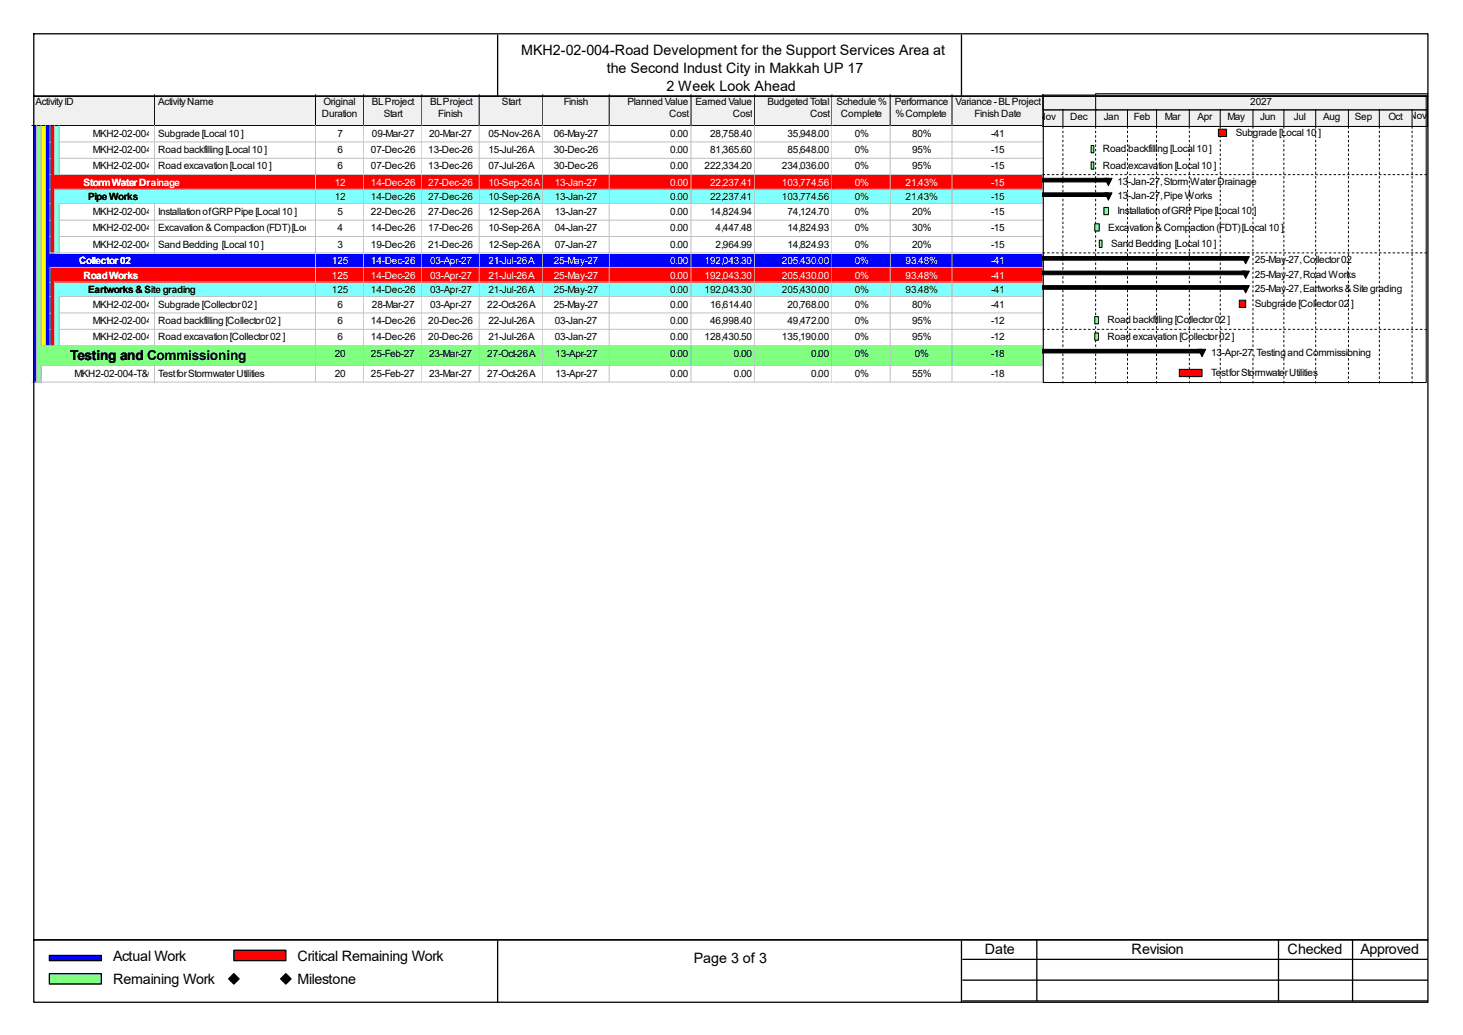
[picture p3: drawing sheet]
<svg xmlns="http://www.w3.org/2000/svg" width="297mm" height="210mm" viewBox="0 0 297 210" stroke-linecap="round" stroke-linejoin="round" font-family="sans-serif">
<defs><g id="words">
<g font-size="2.9">
<text x="105.8" y="11.1">MKH2-02-004-Road Development for the Support Services Area at</text>
<text x="123.2" y="14.8">the Second Indust City in Makkah UP 17</text>
<text x="135.3" y="18.5">2 Week Look Ahead</text>
<text x="22.9" y="194.9">Actual Work</text>
<text x="60.4" y="194.9">Critical Remaining Work</text>
<text x="140.8" y="195.5">Page 3 of 3</text>
<text x="199.9" y="193.6">Date</text>
<text x="229.7" y="193.6">Revision</text>
<text x="261.4" y="193.6">Checked</text>
<text x="276.2" y="193.6">Approved</text>
<text x="22.9" y="199.7">Remaining Work</text>
<text x="60.4" y="199.7">Milestone</text>
</g>
<text font-size="2.8" x="14.2" y="73.1">Testing and Commissioning</text>
<g font-size="2">
<text x="7.2" y="21.3">Activity ID</text>
<text x="32.1" y="21.3">Activity Name</text>
<text x="65.4" y="23.7">Duration</text>
<text x="65.7" y="21.3">Original</text>
<text x="75.5" y="21.3">BL Project</text>
<text x="77.9" y="23.7">Start</text>
<text x="87.3" y="21.3">BL Project</text>
<text x="89" y="23.7">Finish</text>
<text x="101.9" y="21.3">Start</text>
<text x="114.5" y="21.3">Finish</text>
<text x="127.4" y="21.3">Planned Value</text>
<text x="135.8" y="23.7">Cost</text>
<text x="141.2" y="21.3">Earned Value</text>
<text x="148.8" y="23.7">Cost</text>
<text x="155.8" y="21.3">Budgeted Total</text>
<text x="164.5" y="23.7">Cost</text>
<text x="169.8" y="21.3">Schedule %</text>
<text x="170.7" y="23.7">Complete</text>
<text x="181.7" y="21.3">Performance</text>
<text x="181.8" y="23.7">% Complete</text>
<text x="194" y="21.3">Variance - BL Project</text>
<text x="197.9" y="23.7">Finish Date</text>
<text x="253.8" y="21.3">2027</text>
<text x="18.8" y="27.7">MKH2-02-004-CNS-1250</text>
<text x="32.1" y="27.7">Subgrade [Local 10 ]</text>
<text x="68.5" y="27.7">7</text>
<text x="75.5" y="27.7">09-Mar-27</text>
<text x="87.1" y="27.7">20-Mar-27</text>
<text x="99.1" y="27.7">05-Nov-26 A</text>
<text x="112.4" y="27.7">06-May-27</text>
<text x="136.1" y="27.7">0.00</text>
<text x="144.2" y="27.7">28,758.40</text>
<text x="159.9" y="27.7">35,948.00</text>
<text x="173.5" y="27.7">0%</text>
<text x="185.2" y="27.7">80%</text>
<text x="201.2" y="27.7">-41</text>
<text x="210.8" y="24.4">Nov</text>
<text x="217.3" y="24.4">Dec</text>
<text x="224.1" y="24.4">Jan</text>
<text x="230.2" y="24.4">Feb</text>
<text x="236.5" y="24.4">Mar</text>
<text x="243.1" y="24.4">Apr</text>
<text x="249.2" y="24.4">May</text>
<text x="250.9" y="27.6">Subgrade [Local 10 ]</text>
<text x="255.9" y="24.4">Jun</text>
<text x="262.7" y="24.4">Jul</text>
<text x="268.6" y="24.4">Aug</text>
<text x="275" y="24.4">Sep</text>
<text x="281.9" y="24.4">Oct Nov</text>
<text x="18.8" y="31.1">MKH2-02-004-CNS-1130</text>
<text x="18.8" y="34.4">MKH2-02-004-CNS-1010</text>
<text x="32.1" y="31.1">Road backfilling [Local 10 ]</text>
<text x="32.1" y="34.4">Road excavation [Local 10 ]</text>
<text x="68.5" y="31.1">6</text>
<text x="68.5" y="34.4">6</text>
<text x="75.3" y="31.1">07-Dec-26</text>
<text x="75.3" y="34.4">07-Dec-26</text>
<text x="87" y="31.1">13-Dec-26</text>
<text x="87" y="34.4">13-Dec-26</text>
<text x="99.1" y="31.1">15-Jul-26 A</text>
<text x="99.1" y="34.4">07-Jul-26 A</text>
<text x="112.4" y="31.1">30-Dec-26</text>
<text x="112.4" y="34.4">30-Dec-26</text>
<text x="136.1" y="31.1">0.00</text>
<text x="136.1" y="34.4">0.00</text>
<text x="143" y="34.4">222,334.20</text>
<text x="144.2" y="31.1">81,365.60</text>
<text x="158.7" y="34.4">234,036.00</text>
<text x="159.9" y="31.1">85,648.00</text>
<text x="173.5" y="31.1">0%</text>
<text x="173.5" y="34.4">0%</text>
<text x="185.2" y="31.1">95%</text>
<text x="185.2" y="34.4">95%</text>
<text x="201.2" y="31.1">-15</text>
<text x="201.2" y="34.4">-15</text>
<text x="223.9" y="30.9">Road backfilling [Local 10 ]</text>
<text x="223.9" y="34.2">Road excavation [Local 10 ]</text>
<text x="17.9" y="40.7">Pipe Works</text>
<text x="67.9" y="40.7">12</text>
<text x="75.3" y="40.7">14-Dec-26</text>
<text x="87" y="40.7">27-Dec-26</text>
<text x="99.1" y="40.7">10-Sep-26 A</text>
<text x="112.6" y="40.7">13-Jan-27</text>
<text x="136.1" y="40.7">0.00</text>
<text x="144.2" y="40.7">22,237.41</text>
<text x="158.7" y="40.7">103,774.56</text>
<text x="173.5" y="40.7">0%</text>
<text x="183.9" y="40.7">21.43%</text>
<text x="201.2" y="40.7">-15</text>
<text x="226.9" y="37.5">13-Jan-27, Storm Water Drainage</text>
<text x="226.9" y="40.5">13-Jan-27, Pipe Works</text>
<text x="18.8" y="43.6">MKH2-02-004-CNS-2210</text>
<text x="18.8" y="46.9">MKH2-02-004-CNS-1970</text>
<text x="32.1" y="43.6">Installation of GRP Pipe [Local 10 ]</text>
<text x="32.1" y="46.9">Excavation &amp; Compaction (FDT) [Local 10 ] 4</text>
<text x="68.5" y="43.6">5</text>
<text x="75.3" y="43.6">22-Dec-26</text>
<text x="75.3" y="46.9">14-Dec-26</text>
<text x="87" y="43.6">27-Dec-26</text>
<text x="87" y="46.9">17-Dec-26</text>
<text x="99.1" y="43.6">12-Sep-26 A</text>
<text x="99.1" y="46.9">10-Sep-26 A</text>
<text x="112.6" y="43.6">13-Jan-27</text>
<text x="112.6" y="46.9">04-Jan-27</text>
<text x="136.1" y="43.6">0.00</text>
<text x="136.1" y="46.9">0.00</text>
<text x="144.2" y="43.6">14,824.94</text>
<text x="145.3" y="46.9">4,447.48</text>
<text x="159.9" y="43.6">74,124.70</text>
<text x="159.9" y="46.9">14,824.93</text>
<text x="173.5" y="43.6">0%</text>
<text x="173.5" y="46.9">0%</text>
<text x="185.2" y="43.6">20%</text>
<text x="185.2" y="46.9">30%</text>
<text x="201.2" y="43.6">-15</text>
<text x="201.2" y="46.9">-15</text>
<text x="225" y="46.8">Excavation &amp; Compaction (FDT) [Local 10 ]</text>
<text x="226.9" y="43.4">Installation of GRP Pipe [Local 10 ]</text>
<text x="18.8" y="50.2">MKH2-02-004-CNS-2090</text>
<text x="32.1" y="50.2">Sand Bedding [Local 10 ]</text>
<text x="68.5" y="50.2">3</text>
<text x="75.3" y="50.2">19-Dec-26</text>
<text x="87" y="50.2">21-Dec-26</text>
<text x="99.1" y="50.2">12-Sep-26 A</text>
<text x="112.6" y="50.2">07-Jan-27</text>
<text x="136.1" y="50.2">0.00</text>
<text x="145.3" y="50.2">2,964.99</text>
<text x="159.9" y="50.2">14,824.93</text>
<text x="173.5" y="50.2">0%</text>
<text x="185.2" y="50.2">20%</text>
<text x="201.2" y="50.2">-15</text>
<text x="225.6" y="50.1">Sand Bedding [Local 10 ]</text>
<text x="254.7" y="53.4">25-May-27, Collector 02</text>
<text x="17.9" y="59.5">Eartworks &amp; Site grading</text>
<text x="67.4" y="59.5">125</text>
<text x="75.3" y="59.5">14-Dec-26</text>
<text x="87.3" y="59.5">03-Apr-27</text>
<text x="99.1" y="59.5">21-Jul-26 A</text>
<text x="112.4" y="59.5">25-May-27</text>
<text x="136.1" y="59.5">0.00</text>
<text x="143" y="59.5">192,043.30</text>
<text x="158.7" y="59.5">205,430.00</text>
<text x="173.5" y="59.5">0%</text>
<text x="183.9" y="59.5">93.48%</text>
<text x="201.2" y="59.5">-41</text>
<text x="254.7" y="56.3">25-May-27, Road Works</text>
<text x="254.7" y="59.3">25-May-27, Eartworks &amp; Site grading</text>
<text x="18.8" y="62.4">MKH2-02-004-CNS-1240</text>
<text x="18.8" y="65.8">MKH2-02-004-CNS-1120</text>
<text x="32.1" y="62.4">Subgrade [Collector 02 ]</text>
<text x="32.1" y="65.8">Road backfilling [Collector 02 ]</text>
<text x="68.5" y="62.4">6</text>
<text x="68.5" y="65.8">6</text>
<text x="75.3" y="65.8">14-Dec-26</text>
<text x="75.5" y="62.4">28-Mar-27</text>
<text x="87" y="65.8">20-Dec-26</text>
<text x="87.3" y="62.4">03-Apr-27</text>
<text x="98.9" y="62.4">22-Oct-26 A</text>
<text x="99.1" y="65.8">22-Jul-26 A</text>
<text x="112.4" y="62.4">25-May-27</text>
<text x="112.6" y="65.8">03-Jan-27</text>
<text x="136.1" y="62.4">0.00</text>
<text x="136.1" y="65.8">0.00</text>
<text x="144.2" y="62.4">16,614.40</text>
<text x="144.2" y="65.8">46,998.40</text>
<text x="159.9" y="62.4">20,768.00</text>
<text x="159.9" y="65.8">49,472.00</text>
<text x="173.5" y="62.4">0%</text>
<text x="173.5" y="65.8">0%</text>
<text x="185.2" y="62.4">80%</text>
<text x="185.2" y="65.8">95%</text>
<text x="201.2" y="62.4">-41</text>
<text x="201.2" y="65.8">-12</text>
<text x="224.8" y="65.6">Road backfilling [Collector 02 ]</text>
<text x="254.7" y="62.3">Subgrade [Collector 02 ]</text>
<text x="18.8" y="69.1">MKH2-02-004-CNS-1000</text>
<text x="32.1" y="69.1">Road excavation [Collector 02 ]</text>
<text x="68.5" y="69.1">6</text>
<text x="75.3" y="69.1">14-Dec-26</text>
<text x="87" y="69.1">20-Dec-26</text>
<text x="99.1" y="69.1">21-Jul-26 A</text>
<text x="112.6" y="69.1">03-Jan-27</text>
<text x="136.1" y="69.1">0.00</text>
<text x="143" y="69.1">128,430.50</text>
<text x="158.7" y="69.1">135,190.00</text>
<text x="173.5" y="69.1">0%</text>
<text x="185.2" y="69.1">95%</text>
<text x="201.2" y="69.1">-12</text>
<text x="224.8" y="68.9">Road excavation [Collector 02 ]</text>
<text x="15.2" y="76.5">MKH2-02-004-T&amp;C-1000</text>
<text x="32.1" y="76.5">Test for Stormwater Utilities</text>
<text x="67.9" y="72.4">20</text>
<text x="67.9" y="76.5">20</text>
<text x="75.3" y="72.4">25-Feb-27</text>
<text x="75.3" y="76.5">25-Feb-27</text>
<text x="87.1" y="72.4">23-Mar-27</text>
<text x="87.1" y="76.5">23-Mar-27</text>
<text x="98.9" y="72.4">27-Oct-26 A</text>
<text x="98.9" y="76.5">27-Oct-26 A</text>
<text x="112.8" y="72.4">13-Apr-27</text>
<text x="112.8" y="76.5">13-Apr-27</text>
<text x="136.1" y="72.4">0.00</text>
<text x="136.1" y="76.5">0.00</text>
<text x="149" y="72.4">0.00</text>
<text x="149" y="76.5">0.00</text>
<text x="164.7" y="72.4">0.00</text>
<text x="164.7" y="76.5">0.00</text>
<text x="173.5" y="72.4">0%</text>
<text x="173.5" y="76.5">0%</text>
<text x="185.2" y="76.5">55%</text>
<text x="185.7" y="72.4">0%</text>
<text x="201.2" y="72.4">-18</text>
<text x="201.2" y="76.5">-18</text>
<text x="245.9" y="72.2">13-Apr-27, Testing and Commissioning</text>
<text x="245.9" y="76.3">Test for Stormwater Utilities</text>
</g>
<g font-size="2" fill="#fff">
<text x="17" y="37.7">Storm Water Drainage</text>
<text x="67.9" y="37.7">12</text>
<text x="75.3" y="37.7">14-Dec-26</text>
<text x="87" y="37.7">27-Dec-26</text>
<text x="99.1" y="37.7">10-Sep-26 A</text>
<text x="112.6" y="37.7">13-Jan-27</text>
<text x="136.1" y="37.7">0.00</text>
<text x="144.2" y="37.7">22,237.41</text>
<text x="158.7" y="37.7">103,774.56</text>
<text x="173.5" y="37.7">0%</text>
<text x="183.9" y="37.7">21.43%</text>
<text x="201.2" y="37.7">-15</text>
<text x="16" y="53.6">Collector 02</text>
<text x="67.4" y="53.6">125</text>
<text x="75.3" y="53.6">14-Dec-26</text>
<text x="87.3" y="53.6">03-Apr-27</text>
<text x="99.1" y="53.6">21-Jul-26 A</text>
<text x="112.4" y="53.6">25-May-27</text>
<text x="136.1" y="53.6">0.00</text>
<text x="143" y="53.6">192,043.30</text>
<text x="158.7" y="53.6">205,430.00</text>
<text x="173.5" y="53.6">0%</text>
<text x="183.9" y="53.6">93.48%</text>
<text x="201.2" y="53.6">-41</text>
<text x="17" y="56.6">Road Works</text>
<text x="67.4" y="56.6">125</text>
<text x="75.3" y="56.6">14-Dec-26</text>
<text x="87.3" y="56.6">03-Apr-27</text>
<text x="99.1" y="56.6">21-Jul-26 A</text>
<text x="112.4" y="56.6">25-May-27</text>
<text x="136.1" y="56.6">0.00</text>
<text x="143" y="56.6">192,043.30</text>
<text x="158.7" y="56.6">205,430.00</text>
<text x="173.5" y="56.6">0%</text>
<text x="183.9" y="56.6">93.48%</text>
<text x="201.2" y="56.6">-41</text>
</g>
</g></defs>
<path d="M6.6 19.2h25v6.5h-25z" fill="#f0f0f0"/>
<path d="M31.4 19.2v6.3h-24.9" fill="none" stroke="#000" stroke-width=".2"/>
<path d="M31.6 19.2h32.6v6.5h-32.6z" fill="#f0f0f0"/>
<path d="M64.1 19.2v6.3h-32.7" fill="none" stroke="#000" stroke-width=".2"/>
<path d="M64.2 19.2h9.8v6.5h-9.8z" fill="#f0f0f0"/>
<path d="M73.8 19.2v6.3h-9.7" fill="none" stroke="#000" stroke-width=".2"/>
<path d="M74 19.2h11.9v6.5h-11.9z" fill="#f0f0f0"/>
<path d="M85.7 19.2v6.3h-11.9" fill="none" stroke="#000" stroke-width=".2"/>
<path d="M85.9 19.2h11.6v6.5h-11.6z" fill="#f0f0f0"/>
<path d="M97.3 19.2v6.3h-11.6" fill="none" stroke="#000" stroke-width=".2"/>
<path d="M97.5 19.2h12.9v6.5h-12.9z" fill="#f0f0f0"/>
<path d="M110.2 19.2v6.3h-12.9" fill="none" stroke="#000" stroke-width=".2"/>
<path d="M110.4 19.2h13.5v6.5h-13.5z" fill="#f0f0f0"/>
<path d="M123.7 19.2v6.3h-13.5" fill="none" stroke="#000" stroke-width=".2"/>
<path d="M123.9 19.2h16.6v6.5h-16.6z" fill="#f0f0f0"/>
<path d="M140.3 19.2v6.3h-16.6" fill="none" stroke="#000" stroke-width=".2"/>
<path d="M140.5 19.2h12.9v6.5h-12.9z" fill="#f0f0f0"/>
<path d="M153.2 19.2v6.3h-12.9" fill="none" stroke="#000" stroke-width=".2"/>
<path d="M153.4 19.2h15.7v6.5h-15.7z" fill="#f0f0f0"/>
<path d="M168.9 19.2v6.3h-15.7" fill="none" stroke="#000" stroke-width=".2"/>
<path d="M169.1 19.2h11.8v6.5h-11.8z" fill="#f0f0f0"/>
<path d="M180.7 19.2v6.3h-11.8" fill="none" stroke="#000" stroke-width=".2"/>
<path d="M180.9 19.2h12.6v6.5h-12.6z" fill="#f0f0f0"/>
<path d="M193.3 19.2v6.3h-12.6" fill="none" stroke="#000" stroke-width=".2"/>
<path d="M193.5 19.2h18.4v6.5h-18.4z" fill="#f0f0f0"/>
<path d="M211.7 19.2v6.3h-18.4" fill="none" stroke="#000" stroke-width=".2"/>
<path d="M6.6 25.7h1v3.3h-1z" fill="#00f"/>
<path d="M7.4 25.5v3.5" fill="none" stroke="#c0c0c0" stroke-width=".2"/>
<path d="M7.6 25.7h.9v3.3h-.9z" fill="#80ff80"/>
<path d="M8.3 25.5v3.5" fill="none" stroke="#c0c0c0" stroke-width=".2"/>
<path d="M8.5 25.7h.9v3.3h-.9z" fill="#ff0"/>
<path d="M9.2 25.5v3.5" fill="none" stroke="#c0c0c0" stroke-width=".2"/>
<path d="M9.4 25.7h.9v3.3h-.9z" fill="#00f"/>
<path d="M10.2 25.5v3.5" fill="none" stroke="#c0c0c0" stroke-width=".2"/>
<path d="M10.3 25.7h1v3.3h-1z" fill="#f00"/>
<path d="M11.1 25.5v3.5" fill="none" stroke="#c0c0c0" stroke-width=".2"/>
<path d="M11.3 25.7h.9v3.3h-.9z" fill="#80ffff"/>
<path d="M12 25.5v3.5" fill="none" stroke="#c0c0c0" stroke-width=".2"/>
<path d="M12.2 25.7h19.4v3.3h-19.4z" fill="#fff"/>
<path d="M12 28.8h19.6M31.4 25.5v3.5" fill="none" stroke="#c0c0c0" stroke-width=".2"/>
<path d="M31.6 25.7h32.6v3.3h-32.6z" fill="#fff"/>
<path d="M64.1 25.5v3.3h-32.5" fill="none" stroke="#c0c0c0" stroke-width=".2"/>
<path d="M64.2 25.7h9.8v3.3h-9.8z" fill="#fff"/>
<path d="M73.8 25.5v3.3h-9.6" fill="none" stroke="#c0c0c0" stroke-width=".2"/>
<path d="M74 25.7h11.9v3.3h-11.9z" fill="#fff"/>
<path d="M85.7 25.5v3.3h-11.7" fill="none" stroke="#c0c0c0" stroke-width=".2"/>
<path d="M85.9 25.7h11.6v3.3h-11.6z" fill="#fff"/>
<path d="M97.3 25.5v3.3h-11.5" fill="none" stroke="#c0c0c0" stroke-width=".2"/>
<path d="M97.5 25.7h12.9v3.3h-12.9z" fill="#fff"/>
<path d="M110.2 25.5v3.3h-12.7" fill="none" stroke="#c0c0c0" stroke-width=".2"/>
<path d="M110.4 25.7h13.5v3.3h-13.5z" fill="#fff"/>
<path d="M123.7 25.5v3.3h-13.3" fill="none" stroke="#c0c0c0" stroke-width=".2"/>
<path d="M123.9 25.7h16.6v3.3h-16.6z" fill="#fff"/>
<path d="M140.3 25.5v3.3h-16.4" fill="none" stroke="#c0c0c0" stroke-width=".2"/>
<path d="M140.5 25.7h12.9v3.3h-12.9z" fill="#fff"/>
<path d="M153.2 25.5v3.3h-12.7" fill="none" stroke="#c0c0c0" stroke-width=".2"/>
<path d="M153.4 25.7h15.7v3.3h-15.7z" fill="#fff"/>
<path d="M168.9 25.5v3.3h-15.5" fill="none" stroke="#c0c0c0" stroke-width=".2"/>
<path d="M169.1 25.7h11.8v3.3h-11.8z" fill="#fff"/>
<path d="M180.7 25.5v3.3h-11.6" fill="none" stroke="#c0c0c0" stroke-width=".2"/>
<path d="M180.9 25.7h12.6v3.3h-12.6z" fill="#fff"/>
<path d="M193.3 25.5v3.3h-12.4" fill="none" stroke="#c0c0c0" stroke-width=".2"/>
<path d="M193.5 25.7h18.4v3.3h-18.4z" fill="#fff"/>
<path d="M211.7 25.5v3.3h-18.2" fill="none" stroke="#c0c0c0" stroke-width=".2"/>
<path d="M6.6 29h1v3.3h-1z" fill="#00f"/>
<path d="M7.4 28.8v3.5" fill="none" stroke="#c0c0c0" stroke-width=".2"/>
<path d="M7.6 29h.9v3.3h-.9z" fill="#80ff80"/>
<path d="M8.3 28.8v3.5" fill="none" stroke="#c0c0c0" stroke-width=".2"/>
<path d="M8.5 29h.9v3.3h-.9z" fill="#ff0"/>
<path d="M9.2 28.8v3.5" fill="none" stroke="#c0c0c0" stroke-width=".2"/>
<path d="M9.4 29h.9v3.3h-.9z" fill="#00f"/>
<path d="M10.2 28.8v3.5" fill="none" stroke="#c0c0c0" stroke-width=".2"/>
<path d="M10.3 29h1v3.3h-1z" fill="#f00"/>
<path d="M11.1 28.8v3.5" fill="none" stroke="#c0c0c0" stroke-width=".2"/>
<path d="M11.3 29h.9v3.3h-.9z" fill="#80ffff"/>
<path d="M12 28.8v3.5" fill="none" stroke="#c0c0c0" stroke-width=".2"/>
<path d="M12.2 29h19.4v3.3h-19.4z" fill="#fff"/>
<path d="M12 32.1h19.6M31.4 28.8v3.5" fill="none" stroke="#c0c0c0" stroke-width=".2"/>
<path d="M31.6 29h32.6v3.3h-32.6z" fill="#fff"/>
<path d="M64.1 28.8v3.3h-32.5" fill="none" stroke="#c0c0c0" stroke-width=".2"/>
<path d="M64.2 29h9.8v3.3h-9.8z" fill="#fff"/>
<path d="M73.8 28.8v3.3h-9.6" fill="none" stroke="#c0c0c0" stroke-width=".2"/>
<path d="M74 29h11.9v3.3h-11.9z" fill="#fff"/>
<path d="M85.7 28.8v3.3h-11.7" fill="none" stroke="#c0c0c0" stroke-width=".2"/>
<path d="M85.9 29h11.6v3.3h-11.6z" fill="#fff"/>
<path d="M97.3 28.8v3.3h-11.5" fill="none" stroke="#c0c0c0" stroke-width=".2"/>
<path d="M97.5 29h12.9v3.3h-12.9z" fill="#fff"/>
<path d="M110.2 28.8v3.3h-12.7" fill="none" stroke="#c0c0c0" stroke-width=".2"/>
<path d="M110.4 29h13.5v3.3h-13.5z" fill="#fff"/>
<path d="M123.7 28.8v3.3h-13.3" fill="none" stroke="#c0c0c0" stroke-width=".2"/>
<path d="M123.9 29h16.6v3.3h-16.6z" fill="#fff"/>
<path d="M140.3 28.8v3.3h-16.4" fill="none" stroke="#c0c0c0" stroke-width=".2"/>
<path d="M140.5 29h12.9v3.3h-12.9z" fill="#fff"/>
<path d="M153.2 28.8v3.3h-12.7" fill="none" stroke="#c0c0c0" stroke-width=".2"/>
<path d="M153.4 29h15.7v3.3h-15.7z" fill="#fff"/>
<path d="M168.9 28.8v3.3h-15.5" fill="none" stroke="#c0c0c0" stroke-width=".2"/>
<path d="M169.1 29h11.8v3.3h-11.8z" fill="#fff"/>
<path d="M180.7 28.8v3.3h-11.6" fill="none" stroke="#c0c0c0" stroke-width=".2"/>
<path d="M180.9 29h12.6v3.3h-12.6z" fill="#fff"/>
<path d="M193.3 28.8v3.3h-12.4" fill="none" stroke="#c0c0c0" stroke-width=".2"/>
<path d="M193.5 29h18.4v3.3h-18.4z" fill="#fff"/>
<path d="M211.7 28.8v3.3h-18.2" fill="none" stroke="#c0c0c0" stroke-width=".2"/>
<path d="M6.6 32.3h1v3.3h-1z" fill="#00f"/>
<path d="M7.4 32.1v3.5" fill="none" stroke="#c0c0c0" stroke-width=".2"/>
<path d="M7.6 32.3h.9v3.3h-.9z" fill="#80ff80"/>
<path d="M8.3 32.1v3.5" fill="none" stroke="#c0c0c0" stroke-width=".2"/>
<path d="M8.5 32.3h.9v3.3h-.9z" fill="#ff0"/>
<path d="M9.2 32.1v3.5" fill="none" stroke="#c0c0c0" stroke-width=".2"/>
<path d="M9.4 32.3h.9v3.3h-.9z" fill="#00f"/>
<path d="M10.2 32.1v3.5" fill="none" stroke="#c0c0c0" stroke-width=".2"/>
<path d="M10.3 32.3h1v3.3h-1z" fill="#f00"/>
<path d="M11.1 32.1v3.5" fill="none" stroke="#c0c0c0" stroke-width=".2"/>
<path d="M11.3 32.3h.9v3.3h-.9z" fill="#80ffff"/>
<path d="M11.1 35.4h1.1M12 32.1v3.5" fill="none" stroke="#c0c0c0" stroke-width=".2"/>
<path d="M12.2 32.3h19.4v3.3h-19.4z" fill="#fff"/>
<path d="M12 35.4h19.6M31.4 32.1v3.5" fill="none" stroke="#c0c0c0" stroke-width=".2"/>
<path d="M31.6 32.3h32.6v3.3h-32.6z" fill="#fff"/>
<path d="M64.1 32.1v3.3h-32.5" fill="none" stroke="#c0c0c0" stroke-width=".2"/>
<path d="M64.2 32.3h9.8v3.3h-9.8z" fill="#fff"/>
<path d="M73.8 32.1v3.3h-9.6" fill="none" stroke="#c0c0c0" stroke-width=".2"/>
<path d="M74 32.3h11.9v3.3h-11.9z" fill="#fff"/>
<path d="M85.7 32.1v3.3h-11.7" fill="none" stroke="#c0c0c0" stroke-width=".2"/>
<path d="M85.9 32.3h11.6v3.3h-11.6z" fill="#fff"/>
<path d="M97.3 32.1v3.3h-11.5" fill="none" stroke="#c0c0c0" stroke-width=".2"/>
<path d="M97.5 32.3h12.9v3.3h-12.9z" fill="#fff"/>
<path d="M110.2 32.1v3.3h-12.7" fill="none" stroke="#c0c0c0" stroke-width=".2"/>
<path d="M110.4 32.3h13.5v3.3h-13.5z" fill="#fff"/>
<path d="M123.7 32.1v3.3h-13.3" fill="none" stroke="#c0c0c0" stroke-width=".2"/>
<path d="M123.9 32.3h16.6v3.3h-16.6z" fill="#fff"/>
<path d="M140.3 32.1v3.3h-16.4" fill="none" stroke="#c0c0c0" stroke-width=".2"/>
<path d="M140.5 32.3h12.9v3.3h-12.9z" fill="#fff"/>
<path d="M153.2 32.1v3.3h-12.7" fill="none" stroke="#c0c0c0" stroke-width=".2"/>
<path d="M153.4 32.3h15.7v3.3h-15.7z" fill="#fff"/>
<path d="M168.9 32.1v3.3h-15.5" fill="none" stroke="#c0c0c0" stroke-width=".2"/>
<path d="M169.1 32.3h11.8v3.3h-11.8z" fill="#fff"/>
<path d="M180.7 32.1v3.3h-11.6" fill="none" stroke="#c0c0c0" stroke-width=".2"/>
<path d="M180.9 32.3h12.6v3.3h-12.6z" fill="#fff"/>
<path d="M193.3 32.1v3.3h-12.4" fill="none" stroke="#c0c0c0" stroke-width=".2"/>
<path d="M193.5 32.3h18.4v3.3h-18.4z" fill="#fff"/>
<path d="M211.7 32.1v3.3h-18.2" fill="none" stroke="#c0c0c0" stroke-width=".2"/>
<path d="M6.6 35.6h1v3h-1z" fill="#00f"/>
<path d="M7.4 35.4v3.2" fill="none" stroke="#c0c0c0" stroke-width=".2"/>
<path d="M7.6 35.6h.9v3h-.9z" fill="#80ff80"/>
<path d="M8.3 35.4v3.2" fill="none" stroke="#c0c0c0" stroke-width=".2"/>
<path d="M8.5 35.6h.9v3h-.9z" fill="#ff0"/>
<path d="M9.2 35.4v3.2" fill="none" stroke="#c0c0c0" stroke-width=".2"/>
<path d="M9.4 35.6h.9v3h-.9z" fill="#00f"/>
<path d="M10.2 35.4v3.2" fill="none" stroke="#c0c0c0" stroke-width=".2"/>
<path d="M10.3 35.6h21.3v3h-21.3z" fill="#f00"/>
<path d="M11.1 38.4h20.5" fill="none" stroke="#c0c0c0" stroke-width=".2"/>
<path d="M31.6 35.6h32.6v3h-32.6z" fill="#f00"/>
<path d="M64.1 35.4v3h-32.5" fill="none" stroke="#c0c0c0" stroke-width=".2"/>
<path d="M64.2 35.6h9.8v3h-9.8z" fill="#f00"/>
<path d="M73.8 35.4v3h-9.6" fill="none" stroke="#c0c0c0" stroke-width=".2"/>
<path d="M74 35.6h11.9v3h-11.9z" fill="#f00"/>
<path d="M85.7 35.4v3h-11.7" fill="none" stroke="#c0c0c0" stroke-width=".2"/>
<path d="M85.9 35.6h11.6v3h-11.6z" fill="#f00"/>
<path d="M97.3 35.4v3h-11.5" fill="none" stroke="#c0c0c0" stroke-width=".2"/>
<path d="M97.5 35.6h12.9v3h-12.9z" fill="#f00"/>
<path d="M110.2 35.4v3h-12.7" fill="none" stroke="#c0c0c0" stroke-width=".2"/>
<path d="M110.4 35.6h13.5v3h-13.5z" fill="#f00"/>
<path d="M123.7 35.4v3h-13.3" fill="none" stroke="#c0c0c0" stroke-width=".2"/>
<path d="M123.9 35.6h16.6v3h-16.6z" fill="#f00"/>
<path d="M140.3 35.4v3h-16.4" fill="none" stroke="#c0c0c0" stroke-width=".2"/>
<path d="M140.5 35.6h12.9v3h-12.9z" fill="#f00"/>
<path d="M153.2 35.4v3h-12.7" fill="none" stroke="#c0c0c0" stroke-width=".2"/>
<path d="M153.4 35.6h15.7v3h-15.7z" fill="#f00"/>
<path d="M168.9 35.4v3h-15.5" fill="none" stroke="#c0c0c0" stroke-width=".2"/>
<path d="M169.1 35.6h11.8v3h-11.8z" fill="#f00"/>
<path d="M180.7 35.4v3h-11.6" fill="none" stroke="#c0c0c0" stroke-width=".2"/>
<path d="M180.9 35.6h12.6v3h-12.6z" fill="#f00"/>
<path d="M193.3 35.4v3h-12.4" fill="none" stroke="#c0c0c0" stroke-width=".2"/>
<path d="M193.5 35.6h18.4v3h-18.4z" fill="#f00"/>
<path d="M211.7 35.4v3h-18.2" fill="none" stroke="#c0c0c0" stroke-width=".2"/>
<path d="M6.6 38.6h1v2.9h-1z" fill="#00f"/>
<path d="M7.4 38.4v3.1" fill="none" stroke="#c0c0c0" stroke-width=".2"/>
<path d="M7.6 38.6h.9v2.9h-.9z" fill="#80ff80"/>
<path d="M8.3 38.4v3.1" fill="none" stroke="#c0c0c0" stroke-width=".2"/>
<path d="M8.5 38.6h.9v2.9h-.9z" fill="#ff0"/>
<path d="M9.2 38.4v3.1" fill="none" stroke="#c0c0c0" stroke-width=".2"/>
<path d="M9.4 38.6h.9v2.9h-.9z" fill="#00f"/>
<path d="M10.2 38.4v3.1" fill="none" stroke="#c0c0c0" stroke-width=".2"/>
<path d="M10.3 38.6h1v2.9h-1z" fill="#f00"/>
<path d="M11.1 38.4v3.1" fill="none" stroke="#c0c0c0" stroke-width=".2"/>
<path d="M11.3 38.6h20.3v2.9h-20.3z" fill="#80ffff"/>
<path d="M12 41.3h19.6" fill="none" stroke="#c0c0c0" stroke-width=".2"/>
<path d="M31.6 38.6h32.6v2.9h-32.6z" fill="#80ffff"/>
<path d="M64.1 38.4v2.9h-32.5" fill="none" stroke="#c0c0c0" stroke-width=".2"/>
<path d="M64.2 38.6h9.8v2.9h-9.8z" fill="#80ffff"/>
<path d="M73.8 38.4v2.9h-9.6" fill="none" stroke="#c0c0c0" stroke-width=".2"/>
<path d="M74 38.6h11.9v2.9h-11.9z" fill="#80ffff"/>
<path d="M85.7 38.4v2.9h-11.7" fill="none" stroke="#c0c0c0" stroke-width=".2"/>
<path d="M85.9 38.6h11.6v2.9h-11.6z" fill="#80ffff"/>
<path d="M97.3 38.4v2.9h-11.5" fill="none" stroke="#c0c0c0" stroke-width=".2"/>
<path d="M97.5 38.6h12.9v2.9h-12.9z" fill="#80ffff"/>
<path d="M110.2 38.4v2.9h-12.7" fill="none" stroke="#c0c0c0" stroke-width=".2"/>
<path d="M110.4 38.6h13.5v2.9h-13.5z" fill="#80ffff"/>
<path d="M123.7 38.4v2.9h-13.3" fill="none" stroke="#c0c0c0" stroke-width=".2"/>
<path d="M123.9 38.6h16.6v2.9h-16.6z" fill="#80ffff"/>
<path d="M140.3 38.4v2.9h-16.4" fill="none" stroke="#c0c0c0" stroke-width=".2"/>
<path d="M140.5 38.6h12.9v2.9h-12.9z" fill="#80ffff"/>
<path d="M153.2 38.4v2.9h-12.7" fill="none" stroke="#c0c0c0" stroke-width=".2"/>
<path d="M153.4 38.6h15.7v2.9h-15.7z" fill="#80ffff"/>
<path d="M168.9 38.4v2.9h-15.5" fill="none" stroke="#c0c0c0" stroke-width=".2"/>
<path d="M169.1 38.6h11.8v2.9h-11.8z" fill="#80ffff"/>
<path d="M180.7 38.4v2.9h-11.6" fill="none" stroke="#c0c0c0" stroke-width=".2"/>
<path d="M180.9 38.6h12.6v2.9h-12.6z" fill="#80ffff"/>
<path d="M193.3 38.4v2.9h-12.4" fill="none" stroke="#c0c0c0" stroke-width=".2"/>
<path d="M193.5 38.6h18.4v2.9h-18.4z" fill="#80ffff"/>
<path d="M211.7 38.4v2.9h-18.2" fill="none" stroke="#c0c0c0" stroke-width=".2"/>
<path d="M6.6 41.5h1v3.4h-1z" fill="#00f"/>
<path d="M7.4 41.3v3.6" fill="none" stroke="#c0c0c0" stroke-width=".2"/>
<path d="M7.6 41.5h.9v3.4h-.9z" fill="#80ff80"/>
<path d="M8.3 41.3v3.6" fill="none" stroke="#c0c0c0" stroke-width=".2"/>
<path d="M8.5 41.5h.9v3.4h-.9z" fill="#ff0"/>
<path d="M9.2 41.3v3.6" fill="none" stroke="#c0c0c0" stroke-width=".2"/>
<path d="M9.4 41.5h.9v3.4h-.9z" fill="#00f"/>
<path d="M10.2 41.3v3.6" fill="none" stroke="#c0c0c0" stroke-width=".2"/>
<path d="M10.3 41.5h1v3.4h-1z" fill="#f00"/>
<path d="M11.1 41.3v3.6" fill="none" stroke="#c0c0c0" stroke-width=".2"/>
<path d="M11.3 41.5h.9v3.4h-.9z" fill="#80ffff"/>
<path d="M12 41.3v3.6" fill="none" stroke="#c0c0c0" stroke-width=".2"/>
<path d="M12.2 41.5h19.4v3.4h-19.4z" fill="#fff"/>
<path d="M12 44.7h19.6M31.4 41.3v3.6" fill="none" stroke="#c0c0c0" stroke-width=".2"/>
<path d="M31.6 41.5h32.6v3.4h-32.6z" fill="#fff"/>
<path d="M64.1 41.3v3.4h-32.5" fill="none" stroke="#c0c0c0" stroke-width=".2"/>
<path d="M64.2 41.5h9.8v3.4h-9.8z" fill="#fff"/>
<path d="M73.8 41.3v3.4h-9.6" fill="none" stroke="#c0c0c0" stroke-width=".2"/>
<path d="M74 41.5h11.9v3.4h-11.9z" fill="#fff"/>
<path d="M85.7 41.3v3.4h-11.7" fill="none" stroke="#c0c0c0" stroke-width=".2"/>
<path d="M85.9 41.5h11.6v3.4h-11.6z" fill="#fff"/>
<path d="M97.3 41.3v3.4h-11.5" fill="none" stroke="#c0c0c0" stroke-width=".2"/>
<path d="M97.5 41.5h12.9v3.4h-12.9z" fill="#fff"/>
<path d="M110.2 41.3v3.4h-12.7" fill="none" stroke="#c0c0c0" stroke-width=".2"/>
<path d="M110.4 41.5h13.5v3.4h-13.5z" fill="#fff"/>
<path d="M123.7 41.3v3.4h-13.3" fill="none" stroke="#c0c0c0" stroke-width=".2"/>
<path d="M123.9 41.5h16.6v3.4h-16.6z" fill="#fff"/>
<path d="M140.3 41.3v3.4h-16.4" fill="none" stroke="#c0c0c0" stroke-width=".2"/>
<path d="M140.5 41.5h12.9v3.4h-12.9z" fill="#fff"/>
<path d="M153.2 41.3v3.4h-12.7" fill="none" stroke="#c0c0c0" stroke-width=".2"/>
<path d="M153.4 41.5h15.7v3.4h-15.7z" fill="#fff"/>
<path d="M168.9 41.3v3.4h-15.5" fill="none" stroke="#c0c0c0" stroke-width=".2"/>
<path d="M169.1 41.5h11.8v3.4h-11.8z" fill="#fff"/>
<path d="M180.7 41.3v3.4h-11.6" fill="none" stroke="#c0c0c0" stroke-width=".2"/>
<path d="M180.9 41.5h12.6v3.4h-12.6z" fill="#fff"/>
<path d="M193.3 41.3v3.4h-12.4" fill="none" stroke="#c0c0c0" stroke-width=".2"/>
<path d="M193.5 41.5h18.4v3.4h-18.4z" fill="#fff"/>
<path d="M211.7 41.3v3.4h-18.2" fill="none" stroke="#c0c0c0" stroke-width=".2"/>
<path d="M6.6 44.9h1v3.3h-1z" fill="#00f"/>
<path d="M7.4 44.7v3.5" fill="none" stroke="#c0c0c0" stroke-width=".2"/>
<path d="M7.6 44.9h.9v3.3h-.9z" fill="#80ff80"/>
<path d="M8.3 44.7v3.5" fill="none" stroke="#c0c0c0" stroke-width=".2"/>
<path d="M8.5 44.9h.9v3.3h-.9z" fill="#ff0"/>
<path d="M9.2 44.7v3.5" fill="none" stroke="#c0c0c0" stroke-width=".2"/>
<path d="M9.4 44.9h.9v3.3h-.9z" fill="#00f"/>
<path d="M10.2 44.7v3.5" fill="none" stroke="#c0c0c0" stroke-width=".2"/>
<path d="M10.3 44.9h1v3.3h-1z" fill="#f00"/>
<path d="M11.1 44.7v3.5" fill="none" stroke="#c0c0c0" stroke-width=".2"/>
<path d="M11.3 44.9h.9v3.3h-.9z" fill="#80ffff"/>
<path d="M12 44.7v3.5" fill="none" stroke="#c0c0c0" stroke-width=".2"/>
<path d="M12.2 44.9h19.4v3.3h-19.4z" fill="#fff"/>
<path d="M12 48h19.6M31.4 44.7v3.5" fill="none" stroke="#c0c0c0" stroke-width=".2"/>
<path d="M31.6 44.9h32.6v3.3h-32.6z" fill="#fff"/>
<path d="M64.1 44.7v3.3h-32.5" fill="none" stroke="#c0c0c0" stroke-width=".2"/>
<path d="M64.2 44.9h9.8v3.3h-9.8z" fill="#fff"/>
<path d="M73.8 44.7v3.3h-9.6" fill="none" stroke="#c0c0c0" stroke-width=".2"/>
<path d="M74 44.9h11.9v3.3h-11.9z" fill="#fff"/>
<path d="M85.7 44.7v3.3h-11.7" fill="none" stroke="#c0c0c0" stroke-width=".2"/>
<path d="M85.9 44.9h11.6v3.3h-11.6z" fill="#fff"/>
<path d="M97.3 44.7v3.3h-11.5" fill="none" stroke="#c0c0c0" stroke-width=".2"/>
<path d="M97.5 44.9h12.9v3.3h-12.9z" fill="#fff"/>
<path d="M110.2 44.7v3.3h-12.7" fill="none" stroke="#c0c0c0" stroke-width=".2"/>
<path d="M110.4 44.9h13.5v3.3h-13.5z" fill="#fff"/>
<path d="M123.7 44.7v3.3h-13.3" fill="none" stroke="#c0c0c0" stroke-width=".2"/>
<path d="M123.9 44.9h16.6v3.3h-16.6z" fill="#fff"/>
<path d="M140.3 44.7v3.3h-16.4" fill="none" stroke="#c0c0c0" stroke-width=".2"/>
<path d="M140.5 44.9h12.9v3.3h-12.9z" fill="#fff"/>
<path d="M153.2 44.7v3.3h-12.7" fill="none" stroke="#c0c0c0" stroke-width=".2"/>
<path d="M153.4 44.9h15.7v3.3h-15.7z" fill="#fff"/>
<path d="M168.9 44.7v3.3h-15.5" fill="none" stroke="#c0c0c0" stroke-width=".2"/>
<path d="M169.1 44.9h11.8v3.3h-11.8z" fill="#fff"/>
<path d="M180.7 44.7v3.3h-11.6" fill="none" stroke="#c0c0c0" stroke-width=".2"/>
<path d="M180.9 44.9h12.6v3.3h-12.6z" fill="#fff"/>
<path d="M193.3 44.7v3.3h-12.4" fill="none" stroke="#c0c0c0" stroke-width=".2"/>
<path d="M193.5 44.9h18.4v3.3h-18.4z" fill="#fff"/>
<path d="M211.7 44.7v3.3h-18.2" fill="none" stroke="#c0c0c0" stroke-width=".2"/>
<path d="M6.6 48.2h1v3.3h-1z" fill="#00f"/>
<path d="M7.4 48v3.5" fill="none" stroke="#c0c0c0" stroke-width=".2"/>
<path d="M7.6 48.2h.9v3.3h-.9z" fill="#80ff80"/>
<path d="M8.3 48v3.5" fill="none" stroke="#c0c0c0" stroke-width=".2"/>
<path d="M8.5 48.2h.9v3.3h-.9z" fill="#ff0"/>
<path d="M9.2 48v3.5" fill="none" stroke="#c0c0c0" stroke-width=".2"/>
<path d="M9.4 48.2h.9v3.3h-.9z" fill="#00f"/>
<path d="M10.2 48v3.5" fill="none" stroke="#c0c0c0" stroke-width=".2"/>
<path d="M10.3 48.2h1v3.3h-1z" fill="#f00"/>
<path d="M10.2 51.3h1.1M11.1 48v3.5" fill="none" stroke="#c0c0c0" stroke-width=".2"/>
<path d="M11.3 48.2h.9v3.3h-.9z" fill="#80ffff"/>
<path d="M11.1 51.3h1.1M12 48v3.5" fill="none" stroke="#c0c0c0" stroke-width=".2"/>
<path d="M12.2 48.2h19.4v3.3h-19.4z" fill="#fff"/>
<path d="M12 51.3h19.6M31.4 48v3.5" fill="none" stroke="#c0c0c0" stroke-width=".2"/>
<path d="M31.6 48.2h32.6v3.3h-32.6z" fill="#fff"/>
<path d="M64.1 48v3.3h-32.5" fill="none" stroke="#c0c0c0" stroke-width=".2"/>
<path d="M64.2 48.2h9.8v3.3h-9.8z" fill="#fff"/>
<path d="M73.8 48v3.3h-9.6" fill="none" stroke="#c0c0c0" stroke-width=".2"/>
<path d="M74 48.2h11.9v3.3h-11.9z" fill="#fff"/>
<path d="M85.7 48v3.3h-11.7" fill="none" stroke="#c0c0c0" stroke-width=".2"/>
<path d="M85.9 48.2h11.6v3.3h-11.6z" fill="#fff"/>
<path d="M97.3 48v3.3h-11.5" fill="none" stroke="#c0c0c0" stroke-width=".2"/>
<path d="M97.5 48.2h12.9v3.3h-12.9z" fill="#fff"/>
<path d="M110.2 48v3.3h-12.7" fill="none" stroke="#c0c0c0" stroke-width=".2"/>
<path d="M110.4 48.2h13.5v3.3h-13.5z" fill="#fff"/>
<path d="M123.7 48v3.3h-13.3" fill="none" stroke="#c0c0c0" stroke-width=".2"/>
<path d="M123.9 48.2h16.6v3.3h-16.6z" fill="#fff"/>
<path d="M140.3 48v3.3h-16.4" fill="none" stroke="#c0c0c0" stroke-width=".2"/>
<path d="M140.5 48.2h12.9v3.3h-12.9z" fill="#fff"/>
<path d="M153.2 48v3.3h-12.7" fill="none" stroke="#c0c0c0" stroke-width=".2"/>
<path d="M153.4 48.2h15.7v3.3h-15.7z" fill="#fff"/>
<path d="M168.9 48v3.3h-15.5" fill="none" stroke="#c0c0c0" stroke-width=".2"/>
<path d="M169.1 48.2h11.8v3.3h-11.8z" fill="#fff"/>
<path d="M180.7 48v3.3h-11.6" fill="none" stroke="#c0c0c0" stroke-width=".2"/>
<path d="M180.9 48.2h12.6v3.3h-12.6z" fill="#fff"/>
<path d="M193.3 48v3.3h-12.4" fill="none" stroke="#c0c0c0" stroke-width=".2"/>
<path d="M193.5 48.2h18.4v3.3h-18.4z" fill="#fff"/>
<path d="M211.7 48v3.3h-18.2" fill="none" stroke="#c0c0c0" stroke-width=".2"/>
<path d="M6.6 51.5h1v2.9h-1z" fill="#00f"/>
<path d="M7.4 51.3v3.2" fill="none" stroke="#c0c0c0" stroke-width=".2"/>
<path d="M7.6 51.5h.9v2.9h-.9z" fill="#80ff80"/>
<path d="M8.3 51.3v3.2" fill="none" stroke="#c0c0c0" stroke-width=".2"/>
<path d="M8.5 51.5h.9v2.9h-.9z" fill="#ff0"/>
<path d="M9.2 51.3v3.2" fill="none" stroke="#c0c0c0" stroke-width=".2"/>
<path d="M9.4 51.5h22.2v2.9h-22.2z" fill="#00f"/>
<path d="M10.2 54.3h21.4" fill="none" stroke="#c0c0c0" stroke-width=".2"/>
<path d="M31.6 51.5h32.6v2.9h-32.6z" fill="#00f"/>
<path d="M64.1 51.3v3h-32.5" fill="none" stroke="#c0c0c0" stroke-width=".2"/>
<path d="M64.2 51.5h9.8v2.9h-9.8z" fill="#00f"/>
<path d="M73.8 51.3v3h-9.6" fill="none" stroke="#c0c0c0" stroke-width=".2"/>
<path d="M74 51.5h11.9v2.9h-11.9z" fill="#00f"/>
<path d="M85.7 51.3v3h-11.7" fill="none" stroke="#c0c0c0" stroke-width=".2"/>
<path d="M85.9 51.5h11.6v2.9h-11.6z" fill="#00f"/>
<path d="M97.3 51.3v3h-11.5" fill="none" stroke="#c0c0c0" stroke-width=".2"/>
<path d="M97.5 51.5h12.9v2.9h-12.9z" fill="#00f"/>
<path d="M110.2 51.3v3h-12.7" fill="none" stroke="#c0c0c0" stroke-width=".2"/>
<path d="M110.4 51.5h13.5v2.9h-13.5z" fill="#00f"/>
<path d="M123.7 51.3v3h-13.3" fill="none" stroke="#c0c0c0" stroke-width=".2"/>
<path d="M123.9 51.5h16.6v2.9h-16.6z" fill="#00f"/>
<path d="M140.3 51.3v3h-16.4" fill="none" stroke="#c0c0c0" stroke-width=".2"/>
<path d="M140.5 51.5h12.9v2.9h-12.9z" fill="#00f"/>
<path d="M153.2 51.3v3h-12.7" fill="none" stroke="#c0c0c0" stroke-width=".2"/>
<path d="M153.4 51.5h15.7v2.9h-15.7z" fill="#00f"/>
<path d="M168.9 51.3v3h-15.5" fill="none" stroke="#c0c0c0" stroke-width=".2"/>
<path d="M169.1 51.5h11.8v2.9h-11.8z" fill="#00f"/>
<path d="M180.7 51.3v3h-11.6" fill="none" stroke="#c0c0c0" stroke-width=".2"/>
<path d="M180.9 51.5h12.6v2.9h-12.6z" fill="#00f"/>
<path d="M193.3 51.3v3h-12.4" fill="none" stroke="#c0c0c0" stroke-width=".2"/>
<path d="M193.5 51.5h18.4v2.9h-18.4z" fill="#00f"/>
<path d="M211.7 51.3v3h-18.2" fill="none" stroke="#c0c0c0" stroke-width=".2"/>
<path d="M6.6 54.4h1v3h-1z" fill="#00f"/>
<path d="M7.4 54.3v3.1" fill="none" stroke="#c0c0c0" stroke-width=".2"/>
<path d="M7.6 54.4h.9v3h-.9z" fill="#80ff80"/>
<path d="M8.3 54.3v3.1" fill="none" stroke="#c0c0c0" stroke-width=".2"/>
<path d="M8.5 54.4h.9v3h-.9z" fill="#ff0"/>
<path d="M9.2 54.3v3.1" fill="none" stroke="#c0c0c0" stroke-width=".2"/>
<path d="M9.4 54.4h.9v3h-.9z" fill="#00f"/>
<path d="M10.2 54.3v3.1" fill="none" stroke="#c0c0c0" stroke-width=".2"/>
<path d="M10.3 54.4h21.3v3h-21.3z" fill="#f00"/>
<path d="M11.1 57.2h20.5" fill="none" stroke="#c0c0c0" stroke-width=".2"/>
<path d="M31.6 54.4h32.6v3h-32.6z" fill="#f00"/>
<path d="M64.1 54.3v2.9h-32.5" fill="none" stroke="#c0c0c0" stroke-width=".2"/>
<path d="M64.2 54.4h9.8v3h-9.8z" fill="#f00"/>
<path d="M73.8 54.3v2.9h-9.6" fill="none" stroke="#c0c0c0" stroke-width=".2"/>
<path d="M74 54.4h11.9v3h-11.9z" fill="#f00"/>
<path d="M85.7 54.3v2.9h-11.7" fill="none" stroke="#c0c0c0" stroke-width=".2"/>
<path d="M85.9 54.4h11.6v3h-11.6z" fill="#f00"/>
<path d="M97.3 54.3v2.9h-11.5" fill="none" stroke="#c0c0c0" stroke-width=".2"/>
<path d="M97.5 54.4h12.9v3h-12.9z" fill="#f00"/>
<path d="M110.2 54.3v2.9h-12.7" fill="none" stroke="#c0c0c0" stroke-width=".2"/>
<path d="M110.4 54.4h13.5v3h-13.5z" fill="#f00"/>
<path d="M123.7 54.3v2.9h-13.3" fill="none" stroke="#c0c0c0" stroke-width=".2"/>
<path d="M123.9 54.4h16.6v3h-16.6z" fill="#f00"/>
<path d="M140.3 54.3v2.9h-16.4" fill="none" stroke="#c0c0c0" stroke-width=".2"/>
<path d="M140.5 54.4h12.9v3h-12.9z" fill="#f00"/>
<path d="M153.2 54.3v2.9h-12.7" fill="none" stroke="#c0c0c0" stroke-width=".2"/>
<path d="M153.4 54.4h15.7v3h-15.7z" fill="#f00"/>
<path d="M168.9 54.3v2.9h-15.5" fill="none" stroke="#c0c0c0" stroke-width=".2"/>
<path d="M169.1 54.4h11.8v3h-11.8z" fill="#f00"/>
<path d="M180.7 54.3v2.9h-11.6" fill="none" stroke="#c0c0c0" stroke-width=".2"/>
<path d="M180.9 54.4h12.6v3h-12.6z" fill="#f00"/>
<path d="M193.3 54.3v2.9h-12.4" fill="none" stroke="#c0c0c0" stroke-width=".2"/>
<path d="M193.5 54.4h18.4v3h-18.4z" fill="#f00"/>
<path d="M211.7 54.3v2.9h-18.2" fill="none" stroke="#c0c0c0" stroke-width=".2"/>
<path d="M6.6 57.4h1v3h-1z" fill="#00f"/>
<path d="M7.4 57.2v3.2" fill="none" stroke="#c0c0c0" stroke-width=".2"/>
<path d="M7.6 57.4h.9v3h-.9z" fill="#80ff80"/>
<path d="M8.3 57.2v3.2" fill="none" stroke="#c0c0c0" stroke-width=".2"/>
<path d="M8.5 57.4h.9v3h-.9z" fill="#ff0"/>
<path d="M9.2 57.2v3.2" fill="none" stroke="#c0c0c0" stroke-width=".2"/>
<path d="M9.4 57.4h.9v3h-.9z" fill="#00f"/>
<path d="M10.2 57.2v3.2" fill="none" stroke="#c0c0c0" stroke-width=".2"/>
<path d="M10.3 57.4h1v3h-1z" fill="#f00"/>
<path d="M11.1 57.2v3.2" fill="none" stroke="#c0c0c0" stroke-width=".2"/>
<path d="M11.3 57.4h20.3v3h-20.3z" fill="#80ffff"/>
<path d="M12 60.2h19.6" fill="none" stroke="#c0c0c0" stroke-width=".2"/>
<path d="M31.6 57.4h32.6v3h-32.6z" fill="#80ffff"/>
<path d="M64.1 57.2v3h-32.5" fill="none" stroke="#c0c0c0" stroke-width=".2"/>
<path d="M64.2 57.4h9.8v3h-9.8z" fill="#80ffff"/>
<path d="M73.8 57.2v3h-9.6" fill="none" stroke="#c0c0c0" stroke-width=".2"/>
<path d="M74 57.4h11.9v3h-11.9z" fill="#80ffff"/>
<path d="M85.7 57.2v3h-11.7" fill="none" stroke="#c0c0c0" stroke-width=".2"/>
<path d="M85.9 57.4h11.6v3h-11.6z" fill="#80ffff"/>
<path d="M97.3 57.2v3h-11.5" fill="none" stroke="#c0c0c0" stroke-width=".2"/>
<path d="M97.5 57.4h12.9v3h-12.9z" fill="#80ffff"/>
<path d="M110.2 57.2v3h-12.7" fill="none" stroke="#c0c0c0" stroke-width=".2"/>
<path d="M110.4 57.4h13.5v3h-13.5z" fill="#80ffff"/>
<path d="M123.7 57.2v3h-13.3" fill="none" stroke="#c0c0c0" stroke-width=".2"/>
<path d="M123.9 57.4h16.6v3h-16.6z" fill="#80ffff"/>
<path d="M140.3 57.2v3h-16.4" fill="none" stroke="#c0c0c0" stroke-width=".2"/>
<path d="M140.5 57.4h12.9v3h-12.9z" fill="#80ffff"/>
<path d="M153.2 57.2v3h-12.7" fill="none" stroke="#c0c0c0" stroke-width=".2"/>
<path d="M153.4 57.4h15.7v3h-15.7z" fill="#80ffff"/>
<path d="M168.9 57.2v3h-15.5" fill="none" stroke="#c0c0c0" stroke-width=".2"/>
<path d="M169.1 57.4h11.8v3h-11.8z" fill="#80ffff"/>
<path d="M180.7 57.2v3h-11.6" fill="none" stroke="#c0c0c0" stroke-width=".2"/>
<path d="M180.9 57.4h12.6v3h-12.6z" fill="#80ffff"/>
<path d="M193.3 57.2v3h-12.4" fill="none" stroke="#c0c0c0" stroke-width=".2"/>
<path d="M193.5 57.4h18.4v3h-18.4z" fill="#80ffff"/>
<path d="M211.7 57.2v3h-18.2" fill="none" stroke="#c0c0c0" stroke-width=".2"/>
<path d="M6.6 60.4h1v3.3h-1z" fill="#00f"/>
<path d="M7.4 60.2v3.5" fill="none" stroke="#c0c0c0" stroke-width=".2"/>
<path d="M7.6 60.4h.9v3.3h-.9z" fill="#80ff80"/>
<path d="M8.3 60.2v3.5" fill="none" stroke="#c0c0c0" stroke-width=".2"/>
<path d="M8.5 60.4h.9v3.3h-.9z" fill="#ff0"/>
<path d="M9.2 60.2v3.5" fill="none" stroke="#c0c0c0" stroke-width=".2"/>
<path d="M9.4 60.4h.9v3.3h-.9z" fill="#00f"/>
<path d="M10.2 60.2v3.5" fill="none" stroke="#c0c0c0" stroke-width=".2"/>
<path d="M10.3 60.4h1v3.3h-1z" fill="#f00"/>
<path d="M11.1 60.2v3.5" fill="none" stroke="#c0c0c0" stroke-width=".2"/>
<path d="M11.3 60.4h.9v3.3h-.9z" fill="#80ffff"/>
<path d="M12 60.2v3.5" fill="none" stroke="#c0c0c0" stroke-width=".2"/>
<path d="M12.2 60.4h19.4v3.3h-19.4z" fill="#fff"/>
<path d="M12 63.5h19.6M31.4 60.2v3.5" fill="none" stroke="#c0c0c0" stroke-width=".2"/>
<path d="M31.6 60.4h32.6v3.3h-32.6z" fill="#fff"/>
<path d="M64.1 60.2v3.3h-32.5" fill="none" stroke="#c0c0c0" stroke-width=".2"/>
<path d="M64.2 60.4h9.8v3.3h-9.8z" fill="#fff"/>
<path d="M73.8 60.2v3.3h-9.6" fill="none" stroke="#c0c0c0" stroke-width=".2"/>
<path d="M74 60.4h11.9v3.3h-11.9z" fill="#fff"/>
<path d="M85.7 60.2v3.3h-11.7" fill="none" stroke="#c0c0c0" stroke-width=".2"/>
<path d="M85.9 60.4h11.6v3.3h-11.6z" fill="#fff"/>
<path d="M97.3 60.2v3.3h-11.5" fill="none" stroke="#c0c0c0" stroke-width=".2"/>
<path d="M97.5 60.4h12.9v3.3h-12.9z" fill="#fff"/>
<path d="M110.2 60.2v3.3h-12.7" fill="none" stroke="#c0c0c0" stroke-width=".2"/>
<path d="M110.4 60.4h13.5v3.3h-13.5z" fill="#fff"/>
<path d="M123.7 60.2v3.3h-13.3" fill="none" stroke="#c0c0c0" stroke-width=".2"/>
<path d="M123.9 60.4h16.6v3.3h-16.6z" fill="#fff"/>
<path d="M140.3 60.2v3.3h-16.4" fill="none" stroke="#c0c0c0" stroke-width=".2"/>
<path d="M140.5 60.4h12.9v3.3h-12.9z" fill="#fff"/>
<path d="M153.2 60.2v3.3h-12.7" fill="none" stroke="#c0c0c0" stroke-width=".2"/>
<path d="M153.4 60.4h15.7v3.3h-15.7z" fill="#fff"/>
<path d="M168.9 60.2v3.3h-15.5" fill="none" stroke="#c0c0c0" stroke-width=".2"/>
<path d="M169.1 60.4h11.8v3.3h-11.8z" fill="#fff"/>
<path d="M180.7 60.2v3.3h-11.6" fill="none" stroke="#c0c0c0" stroke-width=".2"/>
<path d="M180.9 60.4h12.6v3.3h-12.6z" fill="#fff"/>
<path d="M193.3 60.2v3.3h-12.4" fill="none" stroke="#c0c0c0" stroke-width=".2"/>
<path d="M193.5 60.4h18.4v3.3h-18.4z" fill="#fff"/>
<path d="M211.7 60.2v3.3h-18.2" fill="none" stroke="#c0c0c0" stroke-width=".2"/>
<path d="M6.6 63.7h1v3.3h-1z" fill="#00f"/>
<path d="M7.4 63.5v3.5" fill="none" stroke="#c0c0c0" stroke-width=".2"/>
<path d="M7.6 63.7h.9v3.3h-.9z" fill="#80ff80"/>
<path d="M8.3 63.5v3.5" fill="none" stroke="#c0c0c0" stroke-width=".2"/>
<path d="M8.5 63.7h.9v3.3h-.9z" fill="#ff0"/>
<path d="M9.2 63.5v3.5" fill="none" stroke="#c0c0c0" stroke-width=".2"/>
<path d="M9.4 63.7h.9v3.3h-.9z" fill="#00f"/>
<path d="M10.2 63.5v3.5" fill="none" stroke="#c0c0c0" stroke-width=".2"/>
<path d="M10.3 63.7h1v3.3h-1z" fill="#f00"/>
<path d="M11.1 63.5v3.5" fill="none" stroke="#c0c0c0" stroke-width=".2"/>
<path d="M11.3 63.7h.9v3.3h-.9z" fill="#80ffff"/>
<path d="M12 63.5v3.5" fill="none" stroke="#c0c0c0" stroke-width=".2"/>
<path d="M12.2 63.7h19.4v3.3h-19.4z" fill="#fff"/>
<path d="M12 66.8h19.6M31.4 63.5v3.5" fill="none" stroke="#c0c0c0" stroke-width=".2"/>
<path d="M31.6 63.7h32.6v3.3h-32.6z" fill="#fff"/>
<path d="M64.1 63.5v3.3h-32.5" fill="none" stroke="#c0c0c0" stroke-width=".2"/>
<path d="M64.2 63.7h9.8v3.3h-9.8z" fill="#fff"/>
<path d="M73.8 63.5v3.3h-9.6" fill="none" stroke="#c0c0c0" stroke-width=".2"/>
<path d="M74 63.7h11.9v3.3h-11.9z" fill="#fff"/>
<path d="M85.7 63.5v3.3h-11.7" fill="none" stroke="#c0c0c0" stroke-width=".2"/>
<path d="M85.9 63.7h11.6v3.3h-11.6z" fill="#fff"/>
<path d="M97.3 63.5v3.3h-11.5" fill="none" stroke="#c0c0c0" stroke-width=".2"/>
<path d="M97.5 63.7h12.9v3.3h-12.9z" fill="#fff"/>
<path d="M110.2 63.5v3.3h-12.7" fill="none" stroke="#c0c0c0" stroke-width=".2"/>
<path d="M110.4 63.7h13.5v3.3h-13.5z" fill="#fff"/>
<path d="M123.7 63.5v3.3h-13.3" fill="none" stroke="#c0c0c0" stroke-width=".2"/>
<path d="M123.9 63.7h16.6v3.3h-16.6z" fill="#fff"/>
<path d="M140.3 63.5v3.3h-16.4" fill="none" stroke="#c0c0c0" stroke-width=".2"/>
<path d="M140.5 63.7h12.9v3.3h-12.9z" fill="#fff"/>
<path d="M153.2 63.5v3.3h-12.7" fill="none" stroke="#c0c0c0" stroke-width=".2"/>
<path d="M153.4 63.7h15.7v3.3h-15.7z" fill="#fff"/>
<path d="M168.9 63.5v3.3h-15.5" fill="none" stroke="#c0c0c0" stroke-width=".2"/>
<path d="M169.1 63.7h11.8v3.3h-11.8z" fill="#fff"/>
<path d="M180.7 63.5v3.3h-11.6" fill="none" stroke="#c0c0c0" stroke-width=".2"/>
<path d="M180.9 63.7h12.6v3.3h-12.6z" fill="#fff"/>
<path d="M193.3 63.5v3.3h-12.4" fill="none" stroke="#c0c0c0" stroke-width=".2"/>
<path d="M193.5 63.7h18.4v3.3h-18.4z" fill="#fff"/>
<path d="M211.7 63.5v3.3h-18.2" fill="none" stroke="#c0c0c0" stroke-width=".2"/>
<path d="M6.6 67h1v3.3h-1z" fill="#00f"/>
<path d="M7.4 66.8v3.5" fill="none" stroke="#c0c0c0" stroke-width=".2"/>
<path d="M7.6 67h.9v3.3h-.9z" fill="#80ff80"/>
<path d="M8.3 66.8v3.5" fill="none" stroke="#c0c0c0" stroke-width=".2"/>
<path d="M8.5 67h.9v3.3h-.9z" fill="#ff0"/>
<path d="M8.3 70.1h1.1M9.2 66.8v3.5" fill="none" stroke="#c0c0c0" stroke-width=".2"/>
<path d="M9.4 67h.9v3.3h-.9z" fill="#00f"/>
<path d="M9.2 70.1h1.1M10.2 66.8v3.5" fill="none" stroke="#c0c0c0" stroke-width=".2"/>
<path d="M10.3 67h1v3.3h-1z" fill="#f00"/>
<path d="M10.2 70.1h1.1M11.1 66.8v3.5" fill="none" stroke="#c0c0c0" stroke-width=".2"/>
<path d="M11.3 67h.9v3.3h-.9z" fill="#80ffff"/>
<path d="M11.1 70.1h1.1M12 66.8v3.5" fill="none" stroke="#c0c0c0" stroke-width=".2"/>
<path d="M12.2 67h19.4v3.3h-19.4z" fill="#fff"/>
<path d="M12 70.1h19.6M31.4 66.8v3.5" fill="none" stroke="#c0c0c0" stroke-width=".2"/>
<path d="M31.6 67h32.6v3.3h-32.6z" fill="#fff"/>
<path d="M64.1 66.8v3.3h-32.5" fill="none" stroke="#c0c0c0" stroke-width=".2"/>
<path d="M64.2 67h9.8v3.3h-9.8z" fill="#fff"/>
<path d="M73.8 66.8v3.3h-9.6" fill="none" stroke="#c0c0c0" stroke-width=".2"/>
<path d="M74 67h11.9v3.3h-11.9z" fill="#fff"/>
<path d="M85.7 66.8v3.3h-11.7" fill="none" stroke="#c0c0c0" stroke-width=".2"/>
<path d="M85.9 67h11.6v3.3h-11.6z" fill="#fff"/>
<path d="M97.3 66.8v3.3h-11.5" fill="none" stroke="#c0c0c0" stroke-width=".2"/>
<path d="M97.5 67h12.9v3.3h-12.9z" fill="#fff"/>
<path d="M110.2 66.8v3.3h-12.7" fill="none" stroke="#c0c0c0" stroke-width=".2"/>
<path d="M110.4 67h13.5v3.3h-13.5z" fill="#fff"/>
<path d="M123.7 66.8v3.3h-13.3" fill="none" stroke="#c0c0c0" stroke-width=".2"/>
<path d="M123.9 67h16.6v3.3h-16.6z" fill="#fff"/>
<path d="M140.3 66.8v3.3h-16.4" fill="none" stroke="#c0c0c0" stroke-width=".2"/>
<path d="M140.5 67h12.9v3.3h-12.9z" fill="#fff"/>
<path d="M153.2 66.8v3.3h-12.7" fill="none" stroke="#c0c0c0" stroke-width=".2"/>
<path d="M153.4 67h15.7v3.3h-15.7z" fill="#fff"/>
<path d="M168.9 66.8v3.3h-15.5" fill="none" stroke="#c0c0c0" stroke-width=".2"/>
<path d="M169.1 67h11.8v3.3h-11.8z" fill="#fff"/>
<path d="M180.7 66.8v3.3h-11.6" fill="none" stroke="#c0c0c0" stroke-width=".2"/>
<path d="M180.9 67h12.6v3.3h-12.6z" fill="#fff"/>
<path d="M193.3 66.8v3.3h-12.4" fill="none" stroke="#c0c0c0" stroke-width=".2"/>
<path d="M193.5 67h18.4v3.3h-18.4z" fill="#fff"/>
<path d="M211.7 66.8v3.3h-18.2" fill="none" stroke="#c0c0c0" stroke-width=".2"/>
<path d="M6.6 70.3h1v4.1h-1z" fill="#00f"/>
<path d="M7.4 70.1v4.3" fill="none" stroke="#c0c0c0" stroke-width=".2"/>
<path d="M7.6 70.3h24v4.1h-24z" fill="#80ff80"/>
<path d="M8.3 74.2h23.3" fill="none" stroke="#c0c0c0" stroke-width=".2"/>
<path d="M31.6 70.3h32.6v4.1h-32.6z" fill="#80ff80"/>
<path d="M64.1 70.1v4.1h-32.5" fill="none" stroke="#c0c0c0" stroke-width=".2"/>
<path d="M64.2 70.3h9.8v4.1h-9.8z" fill="#80ff80"/>
<path d="M73.8 70.1v4.1h-9.6" fill="none" stroke="#c0c0c0" stroke-width=".2"/>
<path d="M74 70.3h11.9v4.1h-11.9z" fill="#80ff80"/>
<path d="M85.7 70.1v4.1h-11.7" fill="none" stroke="#c0c0c0" stroke-width=".2"/>
<path d="M85.9 70.3h11.6v4.1h-11.6z" fill="#80ff80"/>
<path d="M97.3 70.1v4.1h-11.5" fill="none" stroke="#c0c0c0" stroke-width=".2"/>
<path d="M97.5 70.3h12.9v4.1h-12.9z" fill="#80ff80"/>
<path d="M110.2 70.1v4.1h-12.7" fill="none" stroke="#c0c0c0" stroke-width=".2"/>
<path d="M110.4 70.3h13.5v4.1h-13.5z" fill="#80ff80"/>
<path d="M123.7 70.1v4.1h-13.3" fill="none" stroke="#c0c0c0" stroke-width=".2"/>
<path d="M123.9 70.3h16.6v4.1h-16.6z" fill="#80ff80"/>
<path d="M140.3 70.1v4.1h-16.4" fill="none" stroke="#c0c0c0" stroke-width=".2"/>
<path d="M140.5 70.3h12.9v4.1h-12.9z" fill="#80ff80"/>
<path d="M153.2 70.1v4.1h-12.7" fill="none" stroke="#c0c0c0" stroke-width=".2"/>
<path d="M153.4 70.3h15.7v4.1h-15.7z" fill="#80ff80"/>
<path d="M168.9 70.1v4.1h-15.5" fill="none" stroke="#c0c0c0" stroke-width=".2"/>
<path d="M169.1 70.3h11.8v4.1h-11.8z" fill="#80ff80"/>
<path d="M180.7 70.1v4.1h-11.6" fill="none" stroke="#c0c0c0" stroke-width=".2"/>
<path d="M180.9 70.3h12.6v4.1h-12.6z" fill="#80ff80"/>
<path d="M193.3 70.1v4.1h-12.4" fill="none" stroke="#c0c0c0" stroke-width=".2"/>
<path d="M193.5 70.3h18.4v4.1h-18.4z" fill="#80ff80"/>
<path d="M211.7 70.1v4.1h-18.2" fill="none" stroke="#c0c0c0" stroke-width=".2"/>
<path d="M6.6 74.4h1v3.3h-1z" fill="#00f"/>
<path d="M6.5 77.5h1.1M7.4 74.2v3.5" fill="none" stroke="#c0c0c0" stroke-width=".2"/>
<path d="M7.6 74.4h.9v3.3h-.9z" fill="#80ff80"/>
<path d="M7.4 77.5h1.1M8.3 74.2v3.5" fill="none" stroke="#c0c0c0" stroke-width=".2"/>
<path d="M8.5 74.4h23.1v3.3h-23.1z" fill="#fff"/>
<path d="M8.3 77.5h23.3M31.4 74.2v3.5" fill="none" stroke="#c0c0c0" stroke-width=".2"/>
<path d="M31.6 74.4h32.6v3.3h-32.6z" fill="#fff"/>
<path d="M64.1 74.2v3.3h-32.5" fill="none" stroke="#c0c0c0" stroke-width=".2"/>
<path d="M64.2 74.4h9.8v3.3h-9.8z" fill="#fff"/>
<path d="M73.8 74.2v3.3h-9.6" fill="none" stroke="#c0c0c0" stroke-width=".2"/>
<path d="M74 74.4h11.9v3.3h-11.9z" fill="#fff"/>
<path d="M85.7 74.2v3.3h-11.7" fill="none" stroke="#c0c0c0" stroke-width=".2"/>
<path d="M85.9 74.4h11.6v3.3h-11.6z" fill="#fff"/>
<path d="M97.3 74.2v3.3h-11.5" fill="none" stroke="#c0c0c0" stroke-width=".2"/>
<path d="M97.5 74.4h12.9v3.3h-12.9z" fill="#fff"/>
<path d="M110.2 74.2v3.3h-12.7" fill="none" stroke="#c0c0c0" stroke-width=".2"/>
<path d="M110.4 74.4h13.5v3.3h-13.5z" fill="#fff"/>
<path d="M123.7 74.2v3.3h-13.3" fill="none" stroke="#c0c0c0" stroke-width=".2"/>
<path d="M123.9 74.4h16.6v3.3h-16.6z" fill="#fff"/>
<path d="M140.3 74.2v3.3h-16.4" fill="none" stroke="#c0c0c0" stroke-width=".2"/>
<path d="M140.5 74.4h12.9v3.3h-12.9z" fill="#fff"/>
<path d="M153.2 74.2v3.3h-12.7" fill="none" stroke="#c0c0c0" stroke-width=".2"/>
<path d="M153.4 74.4h15.7v3.3h-15.7z" fill="#fff"/>
<path d="M168.9 74.2v3.3h-15.5" fill="none" stroke="#c0c0c0" stroke-width=".2"/>
<path d="M169.1 74.4h11.8v3.3h-11.8z" fill="#fff"/>
<path d="M180.7 74.2v3.3h-11.6" fill="none" stroke="#c0c0c0" stroke-width=".2"/>
<path d="M180.9 74.4h12.6v3.3h-12.6z" fill="#fff"/>
<path d="M193.3 74.2v3.3h-12.4" fill="none" stroke="#c0c0c0" stroke-width=".2"/>
<path d="M193.5 74.4h18.4v3.3h-18.4z" fill="#fff"/>
<path d="M211.7 74.2v3.3h-18.2" fill="none" stroke="#c0c0c0" stroke-width=".2"/>
<path d="M211.7 19.2h77.9v58.5h-77.9z" fill="#fff"/>
<path d="M211.7 19.2h77.7v6.5h-77.7z" fill-rule="evenodd" fill="#f0f0f0" stroke="#000" stroke-width=".2"/>
<g fill="none" stroke="#000" stroke-width=".2">
<path d="M215.8 25.7v.3M215.8 26.6v.4M215.8 27.5v.4M215.8 28.4v.4M215.8 29.4v.3M215.8 30.3v.3M215.8 31.2v.4M215.8 32.1v.4M215.8 33v.4M215.8 34v.3M215.8 34.9v.4M215.8 35.8v.4"/>
<path d="M215.8 36.7v.4M215.8 37.7v.3M215.8 38.6v.3M215.8 39.5v.4M222.4 25.7v.3M222.4 26.6v.4M222.4 27.5v.4M222.4 28.4v.4M222.4 29.4v.3M222.4 30.3v.3M222.4 31.2v.4M222.4 32.1v.4"/>
<path d="M222.4 33v.4M222.4 34v.3M222.4 34.9v.4M222.4 35.8v.4M222.4 36.7v.4M222.4 37.7v.3M222.4 38.6v.3M222.4 39.5v.4M228.9 25.7v.3M228.9 26.6v.4M228.9 27.5v.4M228.9 28.4v.4"/>
<path d="M228.9 29.4v.3M228.9 30.3v.3M228.9 31.2v.4M228.9 32.1v.4M228.9 33v.4M228.9 34v.3M228.9 34.9v.4M228.9 35.8v.4M228.9 36.7v.4M228.9 37.7v.3M228.9 38.6v.3M228.9 39.5v.4"/>
<path d="M234.8 25.7v.3M234.8 26.6v.4M234.8 27.5v.4M234.8 28.4v.4M234.8 29.4v.3M234.8 30.3v.3M234.8 31.2v.4M234.8 32.1v.4M234.8 33v.4M234.8 34v.3M234.8 34.9v.4M234.8 35.8v.4"/>
<path d="M234.8 36.7v.4M234.8 37.7v.3M234.8 38.6v.3M234.8 39.5v.4M241.4 25.7v.3M241.4 26.6v.4M241.4 27.5v.4M241.4 28.4v.4M241.4 29.4v.3M241.4 30.3v.3M241.4 31.2v.4M241.4 32.1v.4"/>
<path d="M241.4 33v.4M241.4 34v.3M241.4 34.9v.4M241.4 35.8v.4M241.4 36.7v.4M241.4 37.7v.3M241.4 38.6v.3M241.4 39.5v.4M247.7 25.7v.3M247.7 26.6v.4M247.7 27.5v.4M247.7 28.4v.4"/>
<path d="M247.7 29.4v.3M247.7 30.3v.3M247.7 31.2v.4M247.7 32.1v.4M247.7 33v.4M247.7 34v.3M247.7 34.9v.4M247.7 35.8v.4M247.7 36.7v.4M247.7 37.7v.3M247.7 38.6v.3M247.7 39.5v.4"/>
<path d="M254.4 25.7v.3M254.4 26.6v.4M254.4 27.5v.4M254.4 28.4v.4M254.4 29.4v.3M254.4 30.3v.3M254.4 31.2v.4M254.4 32.1v.4M254.4 33v.4M254.4 34v.3M254.4 34.9v.4M254.4 35.8v.4"/>
<path d="M254.4 36.7v.4M254.4 37.7v.3M254.4 38.6v.3M254.4 39.5v.4M260.6 25.7v.3M260.6 26.6v.4M260.6 27.5v.4M260.6 28.4v.4M260.6 29.4v.3M260.6 30.3v.3M260.6 31.2v.4M260.6 32.1v.4"/>
<path d="M260.6 33v.4M260.6 34v.3M260.6 34.9v.4M260.6 35.8v.4M260.6 36.7v.4M260.6 37.7v.3M260.6 38.6v.3M260.6 39.5v.4M267.1 25.7v.3M267.1 26.6v.4M267.1 27.5v.4M267.1 28.4v.4"/>
<path d="M267.1 29.4v.3M267.1 30.3v.3M267.1 31.2v.4M267.1 32.1v.4M267.1 33v.4M267.1 34v.3M267.1 34.9v.4M267.1 35.8v.4M267.1 36.7v.4M267.1 37.7v.3M267.1 38.6v.3M267.1 39.5v.4"/>
<path d="M273.8 25.7v.3M273.8 26.6v.4M273.8 27.5v.4M273.8 28.4v.4M273.8 29.4v.3M273.8 30.3v.3M273.8 31.2v.4M273.8 32.1v.4M273.8 33v.4M273.8 34v.3M273.8 34.9v.4M273.8 35.8v.4"/>
<path d="M273.8 36.7v.4M273.8 37.7v.3M273.8 38.6v.3M273.8 39.5v.4M280 25.7v.3M280 26.6v.4M280 27.5v.4M280 28.4v.4M280 29.4v.3M280 30.3v.3M280 31.2v.4M280 32.1v.4"/>
<path d="M280 33v.4M280 34v.3M280 34.9v.4M280 35.8v.4M280 36.7v.4M280 37.7v.3M280 38.6v.3M280 39.5v.4M286.7 25.7v.3M286.7 26.6v.4M286.7 27.5v.4M286.7 28.4v.4"/>
<path d="M286.7 29.4v.3M286.7 30.3v.3M286.7 31.2v.4M286.7 32.1v.4M286.7 33v.4M286.7 34v.3M286.7 34.9v.4M286.7 35.8v.4M286.7 36.7v.4M286.7 37.7v.3M286.7 38.6v.3M286.7 39.5v.4"/>
<path d="M215.8 40.4v.4M215.8 41.3v.4M215.8 42.3v.3M215.8 43.2v.4M215.8 44.1v.4M215.8 45v.4M215.8 46v.3M215.8 46.9v.4M215.8 47.8v.4M215.8 48.7v.4M215.8 49.7v.3M215.8 50.6v.3"/>
<path d="M215.8 51.5v.4M215.8 52.4v.4M215.8 53.3v.4M215.8 54.3v.3M215.8 55.2v.4M215.8 56.1v.4M215.8 57v.4M215.8 58v.3M215.8 58.9v.4M215.8 59.8v.4M222.4 40.4v.4M222.4 41.3v.4"/>
<path d="M222.4 42.3v.3M222.4 43.2v.4M222.4 44.1v.4M222.4 45v.4M222.4 46v.3M222.4 46.9v.4M222.4 47.8v.4M222.4 48.7v.4M222.4 49.7v.3M222.4 50.6v.3M222.4 51.5v.4M222.4 52.4v.4"/>
<path d="M222.4 53.3v.4M222.4 54.3v.3M222.4 55.2v.4M222.4 56.1v.4M222.4 57v.4M222.4 58v.3M222.4 58.9v.4M222.4 59.8v.4M228.9 40.4v.4M228.9 41.3v.4M228.9 42.3v.3M228.9 43.2v.4"/>
<path d="M228.9 44.1v.4M228.9 45v.4M228.9 46v.3M228.9 46.9v.4M228.9 47.8v.4M228.9 48.7v.4M228.9 49.7v.3M228.9 50.6v.3M228.9 51.5v.4M228.9 52.4v.4M228.9 53.3v.4M228.9 54.3v.3"/>
<path d="M228.9 55.2v.4M228.9 56.1v.4M228.9 57v.4M228.9 58v.3M228.9 58.9v.4M228.9 59.8v.4M234.8 40.4v.4M234.8 41.3v.4M234.8 42.3v.3M234.8 43.2v.4M234.8 44.1v.4M234.8 45v.4"/>
<path d="M234.8 46v.3M234.8 46.9v.4M234.8 47.8v.4M234.8 48.7v.4M234.8 49.7v.3M234.8 50.6v.3M234.8 51.5v.4M234.8 52.4v.4M234.8 53.3v.4M234.8 54.3v.3M234.8 55.2v.4M234.8 56.1v.4"/>
<path d="M234.8 57v.4M234.8 58v.3M234.8 58.9v.4M234.8 59.8v.4M241.4 40.4v.4M241.4 41.3v.4M241.4 42.3v.3M241.4 43.2v.4M241.4 44.1v.4M241.4 45v.4M241.4 46v.3M241.4 46.9v.4"/>
<path d="M241.4 47.8v.4M241.4 48.7v.4M241.4 49.7v.3M241.4 50.6v.3M241.4 51.5v.4M241.4 52.4v.4M241.4 53.3v.4M241.4 54.3v.3M241.4 55.2v.4M241.4 56.1v.4M241.4 57v.4M241.4 58v.3"/>
<path d="M241.4 58.9v.4M241.4 59.8v.4M247.7 40.4v.4M247.7 41.3v.4M247.7 42.3v.3M247.7 43.2v.4M247.7 44.1v.4M247.7 45v.4M247.7 46v.3M247.7 46.9v.4M247.7 47.8v.4M247.7 48.7v.4"/>
<path d="M247.7 49.7v.3M247.7 50.6v.3M247.7 51.5v.4M247.7 52.4v.4M247.7 53.3v.4M247.7 54.3v.3M247.7 55.2v.4M247.7 56.1v.4M247.7 57v.4M247.7 58v.3M247.7 58.9v.4M247.7 59.8v.4"/>
<path d="M254.4 40.4v.4M254.4 41.3v.4M254.4 42.3v.3M254.4 43.2v.4M254.4 44.1v.4M254.4 45v.4M254.4 46v.3M254.4 46.9v.4M254.4 47.8v.4M254.4 48.7v.4M254.4 49.7v.3M254.4 50.6v.3"/>
<path d="M254.4 51.5v.4M254.4 52.4v.4M254.4 53.3v.4M254.4 54.3v.3M254.4 55.2v.4M254.4 56.1v.4M254.4 57v.4M254.4 58v.3M254.4 58.9v.4M254.4 59.8v.4M260.6 40.4v.4M260.6 41.3v.4"/>
<path d="M260.6 42.3v.3M260.6 43.2v.4M260.6 44.1v.4M260.6 45v.4M260.6 46v.3M260.6 46.9v.4M260.6 47.8v.4M260.6 48.7v.4M260.6 49.7v.3M260.6 50.6v.3M260.6 51.5v.4M260.6 52.4v.4"/>
<path d="M260.6 53.3v.4M260.6 54.3v.3M260.6 55.2v.4M260.6 56.1v.4M260.6 57v.4M260.6 58v.3M260.6 58.9v.4M260.6 59.8v.4M267.1 40.4v.4M267.1 41.3v.4M267.1 42.3v.3M267.1 43.2v.4"/>
<path d="M267.1 44.1v.4M267.1 45v.4M267.1 46v.3M267.1 46.9v.4M267.1 47.8v.4M267.1 48.7v.4M267.1 49.7v.3M267.1 50.6v.3M267.1 51.5v.4M267.1 52.4v.4M267.1 53.3v.4M267.1 54.3v.3"/>
<path d="M267.1 55.2v.4M267.1 56.1v.4M267.1 57v.4M267.1 58v.3M267.1 58.9v.4M267.1 59.8v.4M273.8 40.4v.4M273.8 41.3v.4M273.8 42.3v.3M273.8 43.2v.4M273.8 44.1v.4M273.8 45v.4"/>
<path d="M273.8 46v.3M273.8 46.9v.4M273.8 47.8v.4M273.8 48.7v.4M273.8 49.7v.3M273.8 50.6v.3M273.8 51.5v.4M273.8 52.4v.4M273.8 53.3v.4M273.8 54.3v.3M273.8 55.2v.4M273.8 56.1v.4"/>
<path d="M273.8 57v.4M273.8 58v.3M273.8 58.9v.4M273.8 59.8v.4M280 40.4v.4M280 41.3v.4M280 42.3v.3M280 43.2v.4M280 44.1v.4M280 45v.4M280 46v.3M280 46.9v.4"/>
<path d="M280 47.8v.4M280 48.7v.4M280 49.7v.3M280 50.6v.3M280 51.5v.4M280 52.4v.4M280 53.3v.4M280 54.3v.3M280 55.2v.4M280 56.1v.4M280 57v.4M280 58v.3"/>
<path d="M280 58.9v.4M280 59.8v.4M286.7 40.4v.4M286.7 41.3v.4M286.7 42.3v.3M286.7 43.2v.4M286.7 44.1v.4M286.7 45v.4M286.7 46v.3M286.7 46.9v.4M286.7 47.8v.4M286.7 48.7v.4"/>
<path d="M286.7 49.7v.3M286.7 50.6v.3M286.7 51.5v.4M286.7 52.4v.4M286.7 53.3v.4M286.7 54.3v.3M286.7 55.2v.4M286.7 56.1v.4M286.7 57v.4M286.7 58v.3M286.7 58.9v.4M286.7 59.8v.4"/>
<path d="M215.8 60.7v.4M215.8 61.7v.3M215.8 62.6v.3M215.8 63.5v.4M215.8 64.4v.4M215.8 65.3v.4M215.8 66.3v.3M215.8 67.2v.4M215.8 68.1v.4M215.8 69v.4M215.8 70v.3M215.8 70.9v.4"/>
<path d="M215.8 71.8v.4M215.8 72.7v.4M215.8 73.7v.3M215.8 74.6v.3M215.8 75.5v.4M215.8 76.4v.4M215.8 77.3v.4M222.4 60.7v.4M222.4 61.7v.3M222.4 62.6v.3M222.4 63.5v.4M222.4 64.4v.4"/>
<path d="M222.4 65.3v.4M222.4 66.3v.3M222.4 67.2v.4M222.4 68.1v.4M222.4 69v.4M222.4 70v.3M222.4 70.9v.4M222.4 71.8v.4M222.4 72.7v.4M222.4 73.7v.3M222.4 74.6v.3M222.4 75.5v.4"/>
<path d="M222.4 76.4v.4M222.4 77.3v.4M228.9 60.7v.4M228.9 61.7v.3M228.9 62.6v.3M228.9 63.5v.4M228.9 64.4v.4M228.9 65.3v.4M228.9 66.3v.3M228.9 67.2v.4M228.9 68.1v.4M228.9 69v.4"/>
<path d="M228.9 70v.3M228.9 70.9v.4M228.9 71.8v.4M228.9 72.7v.4M228.9 73.7v.3M228.9 74.6v.3M228.9 75.5v.4M228.9 76.4v.4M228.9 77.3v.4M234.8 60.7v.4M234.8 61.7v.3M234.8 62.6v.3"/>
<path d="M234.8 63.5v.4M234.8 64.4v.4M234.8 65.3v.4M234.8 66.3v.3M234.8 67.2v.4M234.8 68.1v.4M234.8 69v.4M234.8 70v.3M234.8 70.9v.4M234.8 71.8v.4M234.8 72.7v.4M234.8 73.7v.3"/>
<path d="M234.8 74.6v.3M234.8 75.5v.4M234.8 76.4v.4M234.8 77.3v.4M241.4 60.7v.4M241.4 61.7v.3M241.4 62.6v.3M241.4 63.5v.4M241.4 64.4v.4M241.4 65.3v.4M241.4 66.3v.3M241.4 67.2v.4"/>
<path d="M241.4 68.1v.4M241.4 69v.4M241.4 70v.3M241.4 70.9v.4M241.4 71.8v.4M241.4 72.7v.4M241.4 73.7v.3M241.4 74.6v.3M241.4 75.5v.4M241.4 76.4v.4M241.4 77.3v.4M247.7 60.7v.4"/>
<path d="M247.7 61.7v.3M247.7 62.6v.3M247.7 63.5v.4M247.7 64.4v.4M247.7 65.3v.4M247.7 66.3v.3M247.7 67.2v.4M247.7 68.1v.4M247.7 69v.4M247.7 70v.3M247.7 70.9v.4M247.7 71.8v.4"/>
<path d="M247.7 72.7v.4M247.7 73.7v.3M247.7 74.6v.3M247.7 75.5v.4M247.7 76.4v.4M247.7 77.3v.4M254.4 60.7v.4M254.4 61.7v.3M254.4 62.6v.3M254.4 63.5v.4M254.4 64.4v.4M254.4 65.3v.4"/>
<path d="M254.4 66.3v.3M254.4 67.2v.4M254.4 68.1v.4M254.4 69v.4M254.4 70v.3M254.4 70.9v.4M254.4 71.8v.4M254.4 72.7v.4M254.4 73.7v.3M254.4 74.6v.3M254.4 75.5v.4M254.4 76.4v.4"/>
<path d="M254.4 77.3v.4M260.6 60.7v.4M260.6 61.7v.3M260.6 62.6v.3M260.6 63.5v.4M260.6 64.4v.4M260.6 65.3v.4M260.6 66.3v.3M260.6 67.2v.4M260.6 68.1v.4M260.6 69v.4M260.6 70v.3"/>
<path d="M260.6 70.9v.4M260.6 71.8v.4M260.6 72.7v.4M260.6 73.7v.3M260.6 74.6v.3M260.6 75.5v.4M260.6 76.4v.4M260.6 77.3v.4M267.1 60.7v.4M267.1 61.7v.3M267.1 62.6v.3M267.1 63.5v.4"/>
<path d="M267.1 64.4v.4M267.1 65.3v.4M267.1 66.3v.3M267.1 67.2v.4M267.1 68.1v.4M267.1 69v.4M267.1 70v.3M267.1 70.9v.4M267.1 71.8v.4M267.1 72.7v.4M267.1 73.7v.3M267.1 74.6v.3"/>
<path d="M267.1 75.5v.4M267.1 76.4v.4M267.1 77.3v.4M273.8 60.7v.4M273.8 61.7v.3M273.8 62.6v.3M273.8 63.5v.4M273.8 64.4v.4M273.8 65.3v.4M273.8 66.3v.3M273.8 67.2v.4M273.8 68.1v.4"/>
<path d="M273.8 69v.4M273.8 70v.3M273.8 70.9v.4M273.8 71.8v.4M273.8 72.7v.4M273.8 73.7v.3M273.8 74.6v.3M273.8 75.5v.4M273.8 76.4v.4M273.8 77.3v.4M280 60.7v.4M280 61.7v.3"/>
<path d="M280 62.6v.3M280 63.5v.4M280 64.4v.4M280 65.3v.4M280 66.3v.3M280 67.2v.4M280 68.1v.4M280 69v.4M280 70v.3M280 70.9v.4M280 71.8v.4M280 72.7v.4"/>
<path d="M280 73.7v.3M280 74.6v.3M280 75.5v.4M280 76.4v.4M280 77.3v.4M286.7 60.7v.4M286.7 61.7v.3M286.7 62.6v.3M286.7 63.5v.4M286.7 64.4v.4M286.7 65.3v.4M286.7 66.3v.3"/>
<path d="M286.7 67.2v.4M286.7 68.1v.4M286.7 69v.4M286.7 70v.3M286.7 70.9v.4M286.7 71.8v.4M286.7 72.7v.4M286.7 73.7v.3M286.7 74.6v.3M286.7 75.5v.4M286.7 76.4v.4M286.7 77.3v.4"/>
</g>
<g fill="#f0f0f0">
<path d="M211.7 19.2h77.9v6.3h-77.9z"/>
<path d="M211.7 22.1h4.1v3.4h-4.1z"/>
</g>
<path d="M211.7 22.2h4.3v3.5h-4.3z" fill="none" stroke="#000" stroke-width=".2"/>
<path d="M215.8 22.1h6.6v3.4h-6.6z" fill="#f0f0f0"/>
<path d="M215.8 22.2h6.8v3.5h-6.8z" fill="none" stroke="#000" stroke-width=".2"/>
<path d="M222.4 22.1h6.5v3.4h-6.5z" fill="#f0f0f0"/>
<path d="M222.4 22.2h6.7v3.5h-6.7z" fill="none" stroke="#000" stroke-width=".2"/>
<path d="M228.9 22.1h5.9v3.4h-5.9z" fill="#f0f0f0"/>
<path d="M228.9 22.2h6.1v3.5h-6.1z" fill="none" stroke="#000" stroke-width=".2"/>
<path d="M234.8 22.1h6.7v3.4h-6.7z" fill="#f0f0f0"/>
<path d="M234.8 22.2h6.8v3.5h-6.8z" fill="none" stroke="#000" stroke-width=".2"/>
<path d="M241.5 22.1h6.2v3.4h-6.2z" fill="#f0f0f0"/>
<path d="M241.4 22.2h6.5v3.5h-6.5z" fill="none" stroke="#000" stroke-width=".2"/>
<path d="M247.7 22.1h6.7v3.4h-6.7z" fill="#f0f0f0"/>
<path d="M247.7 22.2h6.9v3.5h-6.9z" fill="none" stroke="#000" stroke-width=".2"/>
<path d="M254.4 22.1h6.2v3.4h-6.2z" fill="#f0f0f0"/>
<path d="M254.4 22.2h6.4v3.5h-6.4z" fill="none" stroke="#000" stroke-width=".2"/>
<path d="M260.6 22.1h6.5v3.4h-6.5z" fill="#f0f0f0"/>
<path d="M260.6 22.2h6.7v3.5h-6.7z" fill="none" stroke="#000" stroke-width=".2"/>
<path d="M267.1 22.1h6.7v3.4h-6.7z" fill="#f0f0f0"/>
<path d="M267.1 22.2h6.8v3.5h-6.8z" fill="none" stroke="#000" stroke-width=".2"/>
<path d="M273.8 22.1h6.2v3.4h-6.2z" fill="#f0f0f0"/>
<path d="M273.8 22.2h6.4v3.5h-6.4z" fill="none" stroke="#000" stroke-width=".2"/>
<path d="M280 22.1h6.7v3.4h-6.7z" fill="#f0f0f0"/>
<path d="M280 22.2h6.9v3.5h-6.9z" fill="none" stroke="#000" stroke-width=".2"/>
<path d="M286.7 22.1h2.9v3.4h-2.9z" fill="#f0f0f0"/>
<path d="M286.7 22.2h3.1v3.5h-3.1z" fill="none" stroke="#000" stroke-width=".2"/>
<path d="M211.7 19.2h10.7v2.9h-10.7z" fill="#f0f0f0"/>
<path d="M211.7 19.2v3.1h10.9v-3.1" fill="none" stroke="#000" stroke-width=".2"/>
<path d="M222.4 19.2h67.2v2.9h-67.2z" fill="#f0f0f0"/>
<path d="M222.4 19h67.4v3.3h-67.4z" fill="none" stroke="#000" stroke-width=".2"/>
<path d="M247.4 26.2h1.6v1.5h-1.6z" fill-rule="evenodd" fill="#f00" stroke="#000" stroke-width=".2"/>
<g fill="#80ff80" stroke="#000" stroke-width=".2">
<path d="M221.5 29.5h.6v1.5h-.6z" fill-rule="evenodd"/>
<path d="M221.5 32.9h.6v1.4h-.6z" fill-rule="evenodd"/>
</g>
<g fill="#000" stroke="#000" stroke-width=".2">
<path d="M224.3 36.2h1.5l-.8 1.5zM224.3 39.1h1.5l-.8 1.5z"/>
<path d="M211.7 36.2h13.3v.7h-13.3z" fill-rule="evenodd"/>
<path d="M211.7 39.1h13.3v.8h-13.3z" fill-rule="evenodd"/>
</g>
<g fill="none" stroke="#000" stroke-width=".2">
<path d="M211.7 35.4h.4M212.7 35.4h.3M213.6 35.4h.3M214.5 35.4h.4M215.4 35.4h.4M216.3 35.4h.4M217.3 35.4h.3M218.2 35.4h.4M219.1 35.4h.4M220 35.4h.4M221 35.4h.3M221.9 35.4h.3"/>
<path d="M222.8 35.4h.4M223.7 35.4h.4M224.6 35.4h.4M225.6 35.4h.3M226.5 35.4h.4M227.4 35.4h.4M228.3 35.4h.4M229.3 35.4h.3M230.2 35.4h.4M231.1 35.4h.4M232 35.4h.4M233 35.4h.3"/>
<path d="M233.9 35.4h.3M234.8 35.4h.4M235.7 35.4h.4M236.6 35.4h.4M237.6 35.4h.3M238.5 35.4h.4M239.4 35.4h.4M240.3 35.4h.4M241.3 35.4h.3M242.2 35.4h.4M243.1 35.4h.4M244 35.4h.4"/>
<path d="M245 35.4h.3M245.9 35.4h.3M246.8 35.4h.4M247.7 35.4h.4M248.6 35.4h.4M249.6 35.4h.3M250.5 35.4h.4M251.4 35.4h.4M252.3 35.4h.4M253.3 35.4h.3M254.2 35.4h.4M255.1 35.4h.4"/>
<path d="M256 35.4h.4M257 35.4h.3M257.9 35.4h.3M258.8 35.4h.4M259.7 35.4h.4M260.6 35.4h.4M261.6 35.4h.3M262.5 35.4h.4M263.4 35.4h.4M264.3 35.4h.4M265.3 35.4h.3M266.2 35.4h.4"/>
<path d="M267.1 35.4h.4M268 35.4h.4M269 35.4h.3M269.9 35.4h.3M270.8 35.4h.4M271.7 35.4h.4M272.6 35.4h.4M273.6 35.4h.3M274.5 35.4h.4M275.4 35.4h.4M276.3 35.4h.4M277.3 35.4h.3"/>
<path d="M278.2 35.4h.4M279.1 35.4h.4M280 35.4h.4M281 35.4h.3M281.9 35.4h.3M282.8 35.4h.4M283.7 35.4h.4M284.6 35.4h.4M285.6 35.4h.3M286.5 35.4h.4M287.4 35.4h.4M288.3 35.4h.4"/>
<path d="M289.3 35.4h.3"/>
</g>
<g fill="#80ff80" stroke="#000" stroke-width=".2">
<path d="M224.1 42.1h.9v1.5h-.9z" fill-rule="evenodd"/>
<path d="M222.2 45.4h1v1.5h-1z" fill-rule="evenodd"/>
<path d="M223.2 48.7h.5v1.5h-.5z" fill-rule="evenodd"/>
</g>
<g fill="#000" stroke="#000" stroke-width=".2">
<path d="M252.2 52.1h1.4l-.7 1.4zM252.2 55h1.4l-.7 1.5zM252.2 58h1.4l-.7 1.4z"/>
<path d="M211.7 52.1h41.2v.7h-41.2z" fill-rule="evenodd"/>
<path d="M211.7 55h41.2v.7h-41.2z" fill-rule="evenodd"/>
<path d="M211.7 58h41.2v.7h-41.2z" fill-rule="evenodd"/>
</g>
<g fill="none" stroke="#000" stroke-width=".2">
<path d="M211.7 51.3h.4M212.7 51.3h.3M213.6 51.3h.3M214.5 51.3h.4M215.4 51.3h.4M216.3 51.3h.4M217.3 51.3h.3M218.2 51.3h.4M219.1 51.3h.4M220 51.3h.4M221 51.3h.3M221.9 51.3h.3"/>
<path d="M222.8 51.3h.4M223.7 51.3h.4M224.6 51.3h.4M225.6 51.3h.3M226.5 51.3h.4M227.4 51.3h.4M228.3 51.3h.4M229.3 51.3h.3M230.2 51.3h.4M231.1 51.3h.4M232 51.3h.4M233 51.3h.3"/>
<path d="M233.9 51.3h.3M234.8 51.3h.4M235.7 51.3h.4M236.6 51.3h.4M237.6 51.3h.3M238.5 51.3h.4M239.4 51.3h.4M240.3 51.3h.4M241.3 51.3h.3M242.2 51.3h.4M243.1 51.3h.4M244 51.3h.4"/>
<path d="M245 51.3h.3M245.9 51.3h.3M246.8 51.3h.4M247.7 51.3h.4M248.6 51.3h.4M249.6 51.3h.3M250.5 51.3h.4M251.4 51.3h.4M252.3 51.3h.4M253.3 51.3h.3M254.2 51.3h.4M255.1 51.3h.4"/>
<path d="M256 51.3h.4M257 51.3h.3M257.9 51.3h.3M258.8 51.3h.4M259.7 51.3h.4M260.6 51.3h.4M261.6 51.3h.3M262.5 51.3h.4M263.4 51.3h.4M264.3 51.3h.4M265.3 51.3h.3M266.2 51.3h.4"/>
<path d="M267.1 51.3h.4M268 51.3h.4M269 51.3h.3M269.9 51.3h.3M270.8 51.3h.4M271.7 51.3h.4M272.6 51.3h.4M273.6 51.3h.3M274.5 51.3h.4M275.4 51.3h.4M276.3 51.3h.4M277.3 51.3h.3"/>
<path d="M278.2 51.3h.4M279.1 51.3h.4M280 51.3h.4M281 51.3h.3M281.9 51.3h.3M282.8 51.3h.4M283.7 51.3h.4M284.6 51.3h.4M285.6 51.3h.3M286.5 51.3h.4M287.4 51.3h.4M288.3 51.3h.4"/>
<path d="M289.3 51.3h.3"/>
</g>
<path d="M251.6 60.9h1.3v1.5h-1.3z" fill-rule="evenodd" fill="#f00" stroke="#000" stroke-width=".2"/>
<g fill="#80ff80" stroke="#000" stroke-width=".2">
<path d="M222.2 64.2h.8v1.5h-.8z" fill-rule="evenodd"/>
<path d="M222.2 67.6h.8v1.4h-.8z" fill-rule="evenodd"/>
</g>
<g fill="none" stroke="#000" stroke-width=".2">
<path d="M211.7 66.8h.4M212.7 66.8h.3M213.6 66.8h.3M214.5 66.8h.4M215.4 66.8h.4M216.3 66.8h.4M217.3 66.8h.3M218.2 66.8h.4M219.1 66.8h.4M220 66.8h.4M221 66.8h.3M221.9 66.8h.3"/>
<path d="M222.8 66.8h.4M223.7 66.8h.4M224.6 66.8h.4M225.6 66.8h.3M226.5 66.8h.4M227.4 66.8h.4M228.3 66.8h.4M229.3 66.8h.3M230.2 66.8h.4M231.1 66.8h.4M232 66.8h.4M233 66.8h.3"/>
<path d="M233.9 66.8h.3M234.8 66.8h.4M235.7 66.8h.4M236.6 66.8h.4M237.6 66.8h.3M238.5 66.8h.4M239.4 66.8h.4M240.3 66.8h.4M241.3 66.8h.3M242.2 66.8h.4M243.1 66.8h.4M244 66.8h.4"/>
<path d="M245 66.8h.3M245.9 66.8h.3M246.8 66.8h.4M247.7 66.8h.4M248.6 66.8h.4M249.6 66.8h.3M250.5 66.8h.4M251.4 66.8h.4M252.3 66.8h.4M253.3 66.8h.3M254.2 66.8h.4M255.1 66.8h.4"/>
<path d="M256 66.8h.4M257 66.8h.3M257.9 66.8h.3M258.8 66.8h.4M259.7 66.8h.4M260.6 66.8h.4M261.6 66.8h.3M262.5 66.8h.4M263.4 66.8h.4M264.3 66.8h.4M265.3 66.8h.3M266.2 66.8h.4"/>
<path d="M267.1 66.8h.4M268 66.8h.4M269 66.8h.3M269.9 66.8h.3M270.8 66.8h.4M271.7 66.8h.4M272.6 66.8h.4M273.6 66.8h.3M274.5 66.8h.4M275.4 66.8h.4M276.3 66.8h.4M277.3 66.8h.3"/>
<path d="M278.2 66.8h.4M279.1 66.8h.4M280 66.8h.4M281 66.8h.3M281.9 66.8h.3M282.8 66.8h.4M283.7 66.8h.4M284.6 66.8h.4M285.6 66.8h.3M286.5 66.8h.4M287.4 66.8h.4M288.3 66.8h.4"/>
<path d="M289.3 66.8h.3"/>
</g>
<g fill="#000" stroke="#000" stroke-width=".2">
<path d="M243.3 70.9h1.5l-.8 1.5z"/>
<path d="M211.7 70.9h32.3v.7h-32.3z" fill-rule="evenodd"/>
</g>
<path d="M239.4 74.9h4.6v1.5h-4.6z" fill-rule="evenodd" fill="#f00" stroke="#000" stroke-width=".2"/>
<g fill="#000">
<path d="M211.7 19.2h77.9v.2h-77.9zM211.7 77.5h77.9v.2h-77.9z" fill-rule="evenodd"/>
<path d="M211.7 19.4h.2v58.1h-.2zM289.4 19.4h.2v58.1h-.2z" fill-rule="evenodd"/>
</g>
<path d="M6.9 6.8v12.7h283v-12.6h-283M101 7.1v12.4M195.2 7.1v12.4" fill="none" stroke="#000" stroke-width=".26"/>
<path d="M10 193.9h10.6v1h-10.6z" fill-rule="evenodd" fill="#00f" stroke="#000" stroke-width=".26"/>
<path d="M10 197.6h10.6v2.1h-10.6z" fill-rule="evenodd" fill="#80ff80" stroke="#000" stroke-width=".26"/>
<path d="M47.5 192.8h10.5v2.1h-10.5z" fill-rule="evenodd" fill="#f00" stroke="#000" stroke-width=".26"/>
<g fill="#000" stroke="#000" stroke-width=".26">
<path d="M46.4 198.6l1.1-1 1 1-1 1.1z" fill-rule="evenodd"/>
<path d="M57 198.6l1-1 1.1 1-1.1 1.1z" fill-rule="evenodd"/>
</g>
<path d="M6.9 19.3v171.4h283v-171.2h-283M6.9 190.7v12.7h283v-12.7h-283M101 191v12.4M195.2 191v12.4M195.5 194.7h94.4M195.5 198.9h94.4M210.5 190.7v12.4M259.6 190.7v12.4M274.6 190.7v12.4M195.5 203.1h94.4" fill="none" stroke="#000" stroke-width=".26"/>
<use href="#words"/>
</svg>
